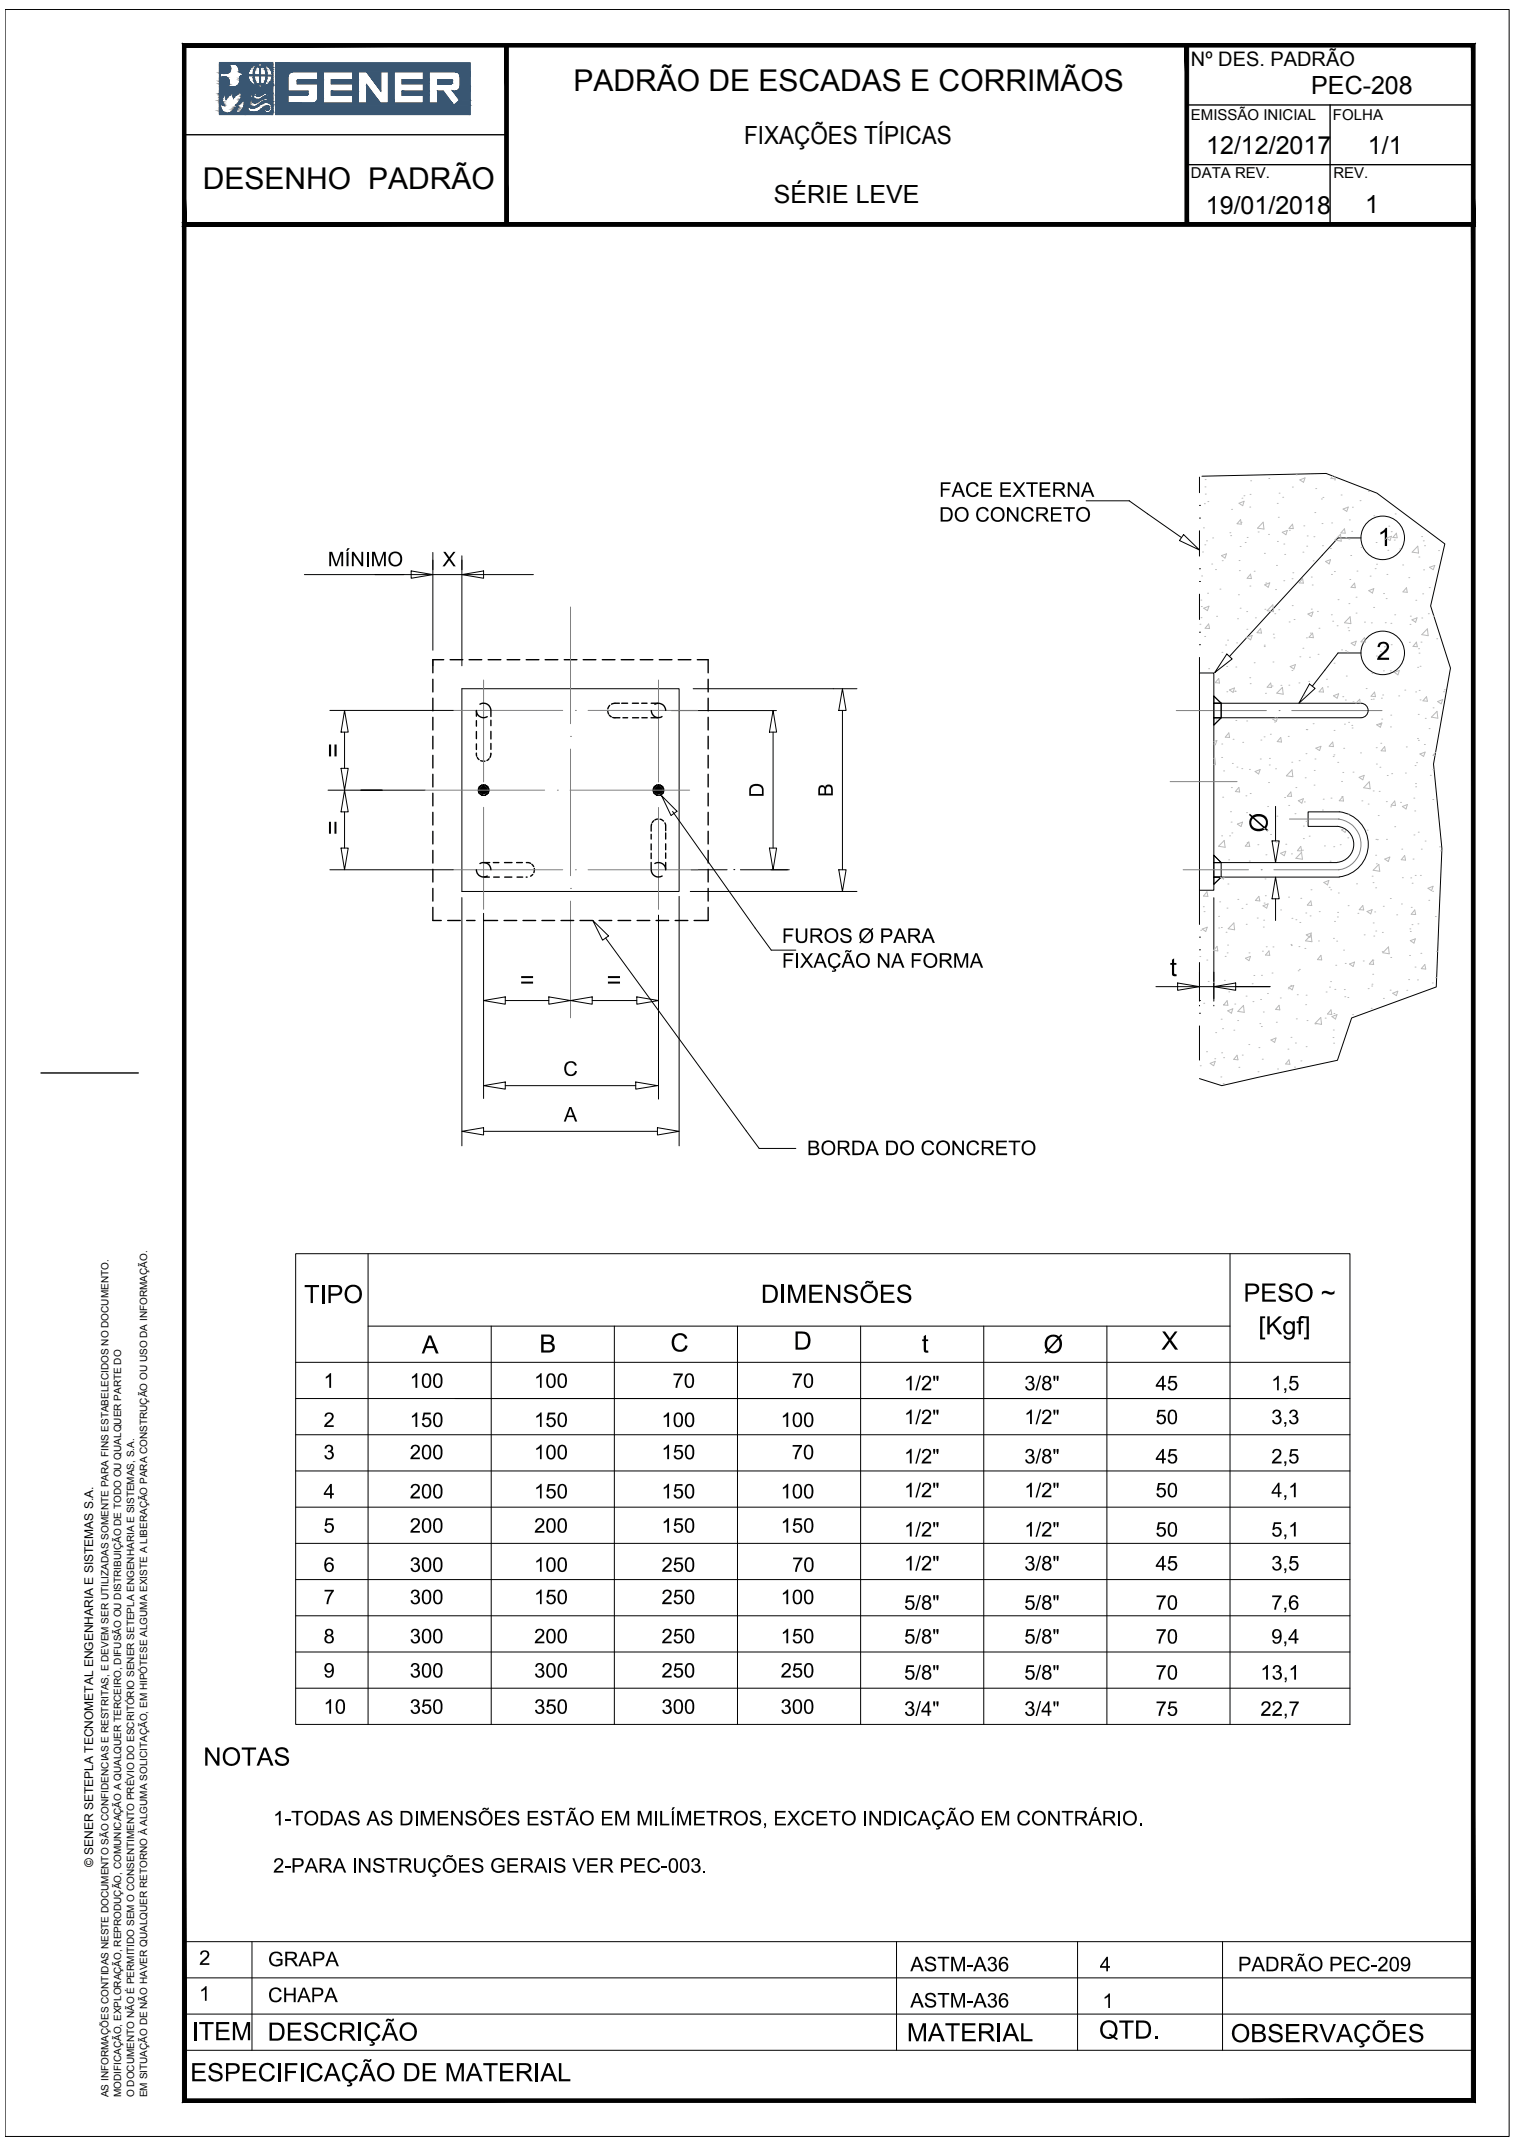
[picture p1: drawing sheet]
<svg xmlns="http://www.w3.org/2000/svg" width="210mm" height="297mm" viewBox="0 0 210 297" stroke-linecap="round" stroke-linejoin="round" font-family="sans-serif">
<defs><g id="words">
<g font-size="4.2">
<text x="79.4" y="12.6">PADRÃO DE ESCADAS E CORRIMÃOS</text>
<text x="28.1" y="26.2">DESENHO PADRÃO</text>
</g>
<g font-size="3.9" fill="#bababa">
<text x="190.9" y="75.6">1</text>
<text x="190.7" y="91.4">2</text>
<text x="175.6" y="115.3" transform="rotate(-90 175.6 115.3)">Ø</text>
</g>
<g font-size="3.9">
<text x="44.9" y="103" transform="rotate(90 44.9 103)">=</text>
<text x="44.9" y="113.7" transform="rotate(90 44.9 113.7)">=</text>
<text x="72" y="137">=</text>
<text x="84" y="137">=</text>
<text x="162.1" y="135.2">t</text>
<text x="42.1" y="180.5">TIPO</text>
<text x="105.4" y="180.5">DIMENSÕES</text>
<text x="172.3" y="180.3">PESO ~</text>
<text x="174.4" y="184.9">[Kgf]</text>
<text x="58.4" y="187.5">A</text>
<text x="74.7" y="187.4">B</text>
<text x="92.9" y="187.2">C</text>
<text x="109.9" y="187">D</text>
<text x="127.7" y="187.4">t</text>
<text x="144.6" y="187.5">Ø</text>
<text x="160.9" y="187">X</text>
<text x="28.2" y="244.6">NOTAS</text>
<text x="26.6" y="282.7">ITEM</text>
<text x="37.1" y="282.7">DESCRIÇÃO</text>
<text x="125.6" y="282.8">MATERIAL</text>
<text x="152.3" y="282.4">QTD.</text>
<text x="170.5" y="282.9">OBSERVAÇÕES</text>
<text x="26.4" y="288.4">ESPECIFICAÇÃO DE MATERIAL</text>
</g>
<g font-size="3.5">
<text x="181.7" y="13">PEC-208</text>
<text x="103.1" y="20">FIXAÇÕES TÍPICAS</text>
<text x="167.1" y="21.4">12/12/2017</text>
<text x="189.5" y="21.4">1/1</text>
<text x="107.2" y="28.2">SÉRIE LEVE</text>
<text x="167.1" y="29.6">19/01/2018</text>
<text x="189.1" y="29.6">1</text>
</g>
<g font-size="3.1">
<text x="130.1" y="68.8">FACE EXTERNA</text>
<text x="130.1" y="72.3">DO CONCRETO</text>
<text x="45.4" y="78.4">MÍNIMO</text>
<text x="61.3" y="78.5">X</text>
<text x="105.8" y="110.5" transform="rotate(-90 105.8 110.5)">D</text>
<text x="115.4" y="110.4" transform="rotate(-90 115.4 110.4)">B</text>
<text x="108.3" y="130.6">FUROS Ø PARA</text>
<text x="108.3" y="134.1">FIXAÇÃO NA FORMA</text>
<text x="78" y="149.1">C</text>
<text x="78.1" y="155.4">A</text>
<text x="111.8" y="160">BORDA DO CONCRETO</text>
<text x="44.8" y="192.3">1</text>
<text x="44.8" y="197.7">2</text>
<text x="56.8" y="197.7">150</text>
<text x="56.8" y="192.3">100</text>
<text x="74" y="197.7">150</text>
<text x="74" y="192.3">100</text>
<text x="91.7" y="197.7">100</text>
<text x="93.2" y="192.3">70</text>
<text x="108.1" y="197.7">100</text>
<text x="109.7" y="192.3">70</text>
<text x="125.3" y="192.6">1/2&quot;</text>
<text x="125.3" y="197.3">1/2&quot;</text>
<text x="141.9" y="192.6">3/8&quot;</text>
<text x="141.9" y="197.3">1/2&quot;</text>
<text x="160.1" y="192.6">45</text>
<text x="160.1" y="197.3">50</text>
<text x="176.1" y="192.6">1,5</text>
<text x="176.1" y="197.3">3,3</text>
<text x="44.8" y="202.2">3</text>
<text x="56.8" y="202.2">200</text>
<text x="74" y="202.2">100</text>
<text x="91.7" y="202.2">150</text>
<text x="109.7" y="202.2">70</text>
<text x="125.3" y="202.8">1/2&quot;</text>
<text x="141.9" y="202.8">3/8&quot;</text>
<text x="160.1" y="202.8">45</text>
<text x="176.1" y="202.8">2,5</text>
<text x="44.8" y="207.6">4</text>
<text x="56.8" y="207.6">200</text>
<text x="74" y="207.6">150</text>
<text x="91.7" y="207.6">150</text>
<text x="108.1" y="207.6">100</text>
<text x="125.3" y="207.4">1/2&quot;</text>
<text x="141.9" y="207.4">1/2&quot;</text>
<text x="160.1" y="207.4">50</text>
<text x="176.1" y="207.4">4,1</text>
<text x="44.8" y="212.3">5</text>
<text x="56.8" y="212.3">200</text>
<text x="74" y="212.3">200</text>
<text x="91.7" y="212.3">150</text>
<text x="108.1" y="212.3">150</text>
<text x="125.3" y="212.9">1/2&quot;</text>
<text x="141.9" y="212.9">1/2&quot;</text>
<text x="160.1" y="212.9">50</text>
<text x="176.1" y="212.9">5,1</text>
<text x="44.8" y="217.8">6</text>
<text x="56.8" y="217.8">300</text>
<text x="74" y="217.8">100</text>
<text x="91.7" y="217.8">250</text>
<text x="109.7" y="217.8">70</text>
<text x="125.3" y="217.6">1/2&quot;</text>
<text x="141.9" y="217.6">3/8&quot;</text>
<text x="160.1" y="217.6">45</text>
<text x="176.1" y="217.6">3,5</text>
<text x="44.8" y="227.7">8</text>
<text x="44.8" y="222.2">7</text>
<text x="56.8" y="222.2">300</text>
<text x="56.8" y="227.7">300</text>
<text x="74" y="222.2">150</text>
<text x="74" y="227.7">200</text>
<text x="91.7" y="227.7">250</text>
<text x="91.7" y="222.2">250</text>
<text x="108.1" y="227.7">150</text>
<text x="108.1" y="222.2">100</text>
<text x="125.3" y="227.7">5/8&quot;</text>
<text x="125.3" y="223">5/8&quot;</text>
<text x="141.9" y="227.7">5/8&quot;</text>
<text x="141.9" y="223">5/8&quot;</text>
<text x="160.1" y="227.7">70</text>
<text x="160.1" y="223">70</text>
<text x="176.1" y="227.7">9,4</text>
<text x="176.1" y="223">7,6</text>
<text x="44.8" y="232.4">9</text>
<text x="56.8" y="232.4">300</text>
<text x="74" y="232.4">300</text>
<text x="91.7" y="232.4">250</text>
<text x="108.1" y="232.4">250</text>
<text x="125.3" y="232.7">5/8&quot;</text>
<text x="141.9" y="232.7">5/8&quot;</text>
<text x="160.1" y="232.7">70</text>
<text x="174.6" y="232.7">13,1</text>
<text x="44.8" y="237.4">10</text>
<text x="56.8" y="237.4">350</text>
<text x="74" y="237.4">350</text>
<text x="91.7" y="237.4">300</text>
<text x="108.1" y="237.4">300</text>
<text x="125.3" y="237.7">3/4&quot;</text>
<text x="141.9" y="237.7">3/4&quot;</text>
<text x="160.1" y="237.7">75</text>
<text x="174.6" y="237.7">22,7</text>
<text x="37.8" y="252.9">1-TODAS AS DIMENSÕES ESTÃO EM MILÍMETROS, EXCETO INDICAÇÃO EM CONTRÁRIO.</text>
<text x="37.8" y="259.4">2-PARA INSTRUÇÕES GERAIS VER PEC-003.</text>
<text x="27.6" y="272.2">2</text>
<text x="37.1" y="272.4">GRAPA</text>
<text x="126.1" y="273.1">ASTM-A36</text>
<text x="152.4" y="273.1">4</text>
<text x="171.5" y="273.1">PADRÃO PEC-209</text>
<text x="27.6" y="277.2">1</text>
<text x="37.1" y="277.4">CHAPA</text>
<text x="126.1" y="278.1">ASTM-A36</text>
<text x="152.7" y="278.2">1</text>
</g>
<text font-size="2.8" x="165" y="9.2">Nº DES. PADRÃO</text>
<g font-size="2.1">
<text x="165" y="16.7">EMISSÃO INICIAL</text>
<text x="184.7" y="16.6">FOLHA</text>
<text x="165" y="24.7">DATA REV.</text>
<text x="184.7" y="24.6">REV.</text>
</g>
<text font-size="1.7" x="12.9" y="258.7" transform="rotate(-90 12.9 258.7)">© SENER SETEPLA TECNOMETAL ENGENHARIA E SISTEMAS S.A.</text>
<g font-size="1.4">
<text x="15" y="290.6" transform="rotate(-90 15 290.6)">AS INFORMAÇÕES CONTIDAS NESTE DOCUMENTO SÃO CONFIDENCIAS E RESTRITAS, E DEVEM SER UTILIZADAS SOMENTE PARA FINS ESTABELECIDOS NO DOCUMENTO.</text>
<text x="16.8" y="290.6" transform="rotate(-90 16.8 290.6)">MODIFICAÇÃO, EXPLORAÇÃO, REPRODUÇÃO, COMUNICAÇÃO A QUALQUER TERCEIRO, DIFUSÃO OU DISTRIBUIÇÃO DE TODO OU QUALQUER PARTE DO</text>
<text x="18.6" y="290.6" transform="rotate(-90 18.6 290.6)">O DOCUMENTO NÃO É PERMITIDO SEM O CONSENTIMENTO PRÉVIO DO ESCRITÓRIO SENER SETEPLA ENGENHARIA E SISTEMAS, S.A.</text>
<text x="20.4" y="290.6" transform="rotate(-90 20.4 290.6)">EM SITUAÇÃO DE NÃO HAVER QUALQUER RETORNO À ALGUMA SOLICITAÇÃO, EM HIPÓTESE ALGUMA EXISTE A LIBERAÇÃO PARA CONSTRUÇÃO OU USO DA INFORMAÇÃO.</text>
</g>
</g></defs>
<!-- layer: 0 -->
<g fill="none" stroke="#000" stroke-width=".14">
<path d="M42.2 79.6h31.7M52 79.6h4M57 79.1l3 .5-3 .5zM60 76.5v13.6M64 79.6l3-.5v1zM64 77.6v14.6M150.5 69.4h6M156.4 69.4l7.3 5.1M164 74.1l2.2 2.1-2.8-1.3zM166.5 66l17.2-.4 7.1 2.7 9.4 7.1-2 8.5 2.8 8.7-2.4 13.3 1.2 11.7-.8 19.1-11.7 4.3-2 5.9-16 3.5-3.1-1M188.6 74.5h-3.2l-15.1 16.5M45.7 98.4h17.1"/>
<path d="M47.7 98.4l.5 3h-.9zM60 91.4v.8M93 98.4h14.6M96 95.4h22.7M107.1 98.4l.5 3h-1zM116.7 95.4l.5 3h-1zM116.7 98.4v22.1M168.2 96.4l1 1h-1zM168.2 97.4h1v2h-1zM168.2 99.4h1l-1 1.1zM168.2 96.4l1 1M168.2 97.4h1"/>
<path d="M169.2 97.4v2h-1M169.2 99.4l-1 1.1M170 90.6l.7 .7-2.4 1.9zM181.4 94.8l.8 .6-2.2 2zM188.6 90.5h-3.2l-3.6 4.6M45.5 109.5h13.4M47.3 117.5h.9l-.5 3zM47.3 106.4h.9l-.5 3.1zM47.7 109.5l.5 3h-.9zM47.7 101.4v5M47.7 112.5v5M66.3 109.5h.7l-.7 .2z"/>
<path d="M66.3 109.2l.7 .3h-.7zM66.3 109.7l.7-.2-.6 .4zM66.4 109l.2-.1 .4 .6zM66.4 109l.6 .5-.7-.3zM66.4 109.9l.6-.4-.4 .6zM66.6 108.9l.2-.1 .2 .7zM66.8 108.8l.2-.1v.8zM67 109.5l.7-.3 .1 .3zM67 109.5l.6-.5 .1 .2zM67 108.7l.2 .1-.2 .7zM67 109.5l-.2 .7-.2-.1zM67 109.5v.7h-.2z"/>
<path d="M67 109.5l.2 .7h-.2zM67 109.5l.4 .6-.2 .1zM67 109.5l.6 .4-.2 .2zM67 109.5l.7 .2-.1 .2zM67 109.5h.8l-.1 .2zM67.2 108.8l.2 .1-.4 .6zM67.4 108.9l.2 .1-.6 .5zM90.5 109.5h.7l-.7 .2zM90.5 109.2l.7 .3h-.7zM90.5 109.7l.7-.2-.6 .4zM90.6 109l.2-.1 .4 .6zM90.6 109l.6 .5-.7-.3z"/>
<path d="M90.6 109.9l.6-.4-.4 .6zM90.8 108.9l.2-.1 .2 .7zM91 108.8l.2-.1v.8zM91.2 109.5l.8-.3v.3zM91.2 109.5l.6-.5 .2 .2zM91.2 108.7l.3 .1-.3 .7zM91.2 109.5l-.2 .7-.2-.1zM91.2 109.5v.7h-.2zM91.2 109.5l.3 .7h-.3zM91.2 109.5l.5 .6-.2 .1zM91.2 109.5l.6 .4-.1 .2zM91.2 109.5l.8 .2-.2 .2z"/>
<path d="M91.2 109.5h.8v.2zM91.5 108.8l.2 .1-.5 .6zM91.7 110.2l2.1 2.2-.8 .6zM91.7 108.9l.1 .1-.6 .5zM93.2 112.4l13.7 19.2h3.4M106.6 117.5h1l-.5 3zM107.1 101.4v16.1M168.2 118.5l1 1h-1zM168.2 119.5h1v2h-1zM168.2 118.5l1 1h-1M176.2 116.5h1l-.5 3zM45.7 120.5h17.1"/>
<path d="M64 124.4v34.4M67 138.6l3-.5v1zM67 126.5v25.7M70 138.6h6M76 138.1l3 .5-3 .5zM79 138.6l3-.5v1zM82 138.6h6.2M82.1 127.5l2.2 2.2-.8 .6zM83.9 130l21.3 29.1h5.1M88.2 138.1l3 .5-3 .5zM91.2 126.8v25.5M94.1 124.2v34.6"/>
<path d="M95.6 123.5h23.1M95.8 120.5h4.9M101.7 120.5h.1M102.6 120.5h6.8M116.2 120.5h1l-.5 3zM160.2 136.7h15.8h-4.8M163.2 136.2l3 .5-3 .5zM166.2 134.7v4M166.2 139.3v.1M168.2 121.5h1l-1 1zM168.2 136.7l3-.5v1zM168.2 124.4v14.3"/>
<path d="M168.2 139.3v.1M168.2 121.5h1l-1 1M176.7 121.5l.5 3h-1zM176.7 124.5v3M64 156.7l3-.5v1zM67 150.4l3-.5v1zM67 156.7h24.1M70 150.4h18.1M88.1 149.9l3 .5-3 .5zM91.1 156.2l3 .5-3 .5zM41 173.7h146v65.2h-146zM51 173.7v65.2"/>
<path d="M170.4 173.7v65.2M41 198.8h146M41 193.8h146M41 188.7h146M51 183.7h119.4M68.1 183.7v55.2M85.1 183.7v55.2M102.2 183.7v55.2M119.2 183.7v55.2M136.3 183.7v55.2M153.4 183.7v55.2M41 218.8h146"/>
<path d="M41 213.8h146M41 208.8h146M41 203.8h146M41 233.9h146M41 228.9h146M41 223.9h146M25.5 279h178.6M25.5 274h178.6M25.5 269h178.6M34.9 269v15.1M124.2 269v15.1M149.3 269v15.1"/>
<path d="M169.4 269v15.1M25.5 284.1h178.6"/>
<circle cx="191.6" cy="74.5" r="3"/>
<circle cx="191.6" cy="90.5" r="3"/>
</g>
<!-- layer: LIN02T -->
<g fill="none" stroke="#000" stroke-width=".19">
<path d="M60 94.1v1.8M60 96.7v1.8M60 99.4v1.7M61.5 91.4h-1.5v1.8M62.4 91.4h1.7M65 91.4h1.7M66 99.2v-.8a1.01 1.01 0 0 0 1.5 .9M66 99.8v.8M66.5 97.6a1.02 1.02 0 0 1 1.5 .8v.9M67.6 91.4h1.8M68 99.8v.7M70.3 91.4h1.7"/>
<path d="M72.9 91.4h1.8M75.5 91.4h1.8M78.2 91.4h1.7M80.8 91.4h1.8M83.4 91.4h1.8M84.2 98.6l.1 .3M84.4 99.1l.3 .2M84.5 97.7l-.3 .5M84.9 99.4h1M85.8 97.4h-.6l-.5 .2M86.1 91.4h1.7M86.1 97.4h.9"/>
<path d="M86.3 99.4h.7M87.6 97.4h.9M87.6 99.4h.9M88.7 91.4h1.8M88.9 97.4h.7M88.9 99.4h.8M90.2 99.4h1M90.2 97.4h1M90.2 98.4a.97 .97 0 0 0 1.5 .9M90.7 97.6a1.01 1.01 0 0 1 1.5 .8M91.3 91.4h1.8M94 91.4h1.7"/>
<path d="M96.6 91.4h1.5v1.8M98.1 94.1v1.8M98.1 96.7v1.8M98.1 99.4v1.7M60 102v1.8M60 104.6v1.8M60 107.3v1.7M60 109.9v1.8M60 112.5v1.8M60 115.2v1.7M60 117.8v1.8M66 104.3v.5"/>
<path d="M66 101.3v1M66 103.1v.7M66.1 104.9l.3 .3M66.5 119.6a1.02 1.02 0 0 1 1.5 .9M66.6 105.4l.6 .1M67 119.5h.8M67.8 105.1l-.3 .3M68 104.4l-.1 .5M68 101.3v1.1M68 103v.8M68.4 119.5h.7M69.9 119.5h1"/>
<path d="M71.6 119.5h.8M72.9 119.5l.6 .1M73.7 119.7l.2 .4M90.2 119.5v1a.99 .99 0 0 0 1.5 .9M90.2 115.6v.6M90.2 116.9v.9M90.2 118.2v.8M90.3 114.2l-.1 .9M90.6 113.7l-.2 .3M91.1 113.5l-.4 .1M91.4 113.5l.5 .2M92.1 114l.1 .3v.8"/>
<path d="M92.2 119.5v1a1 1 0 0 0-1.5-.9M92.2 115.4v.8M92.2 116.9v.8M92.2 118.2v.7M98.1 102v1.8M98.1 104.6v1.8M98.1 107.3v1.7M98.1 109.9v1.8M98.1 112.5v1.8M98.1 115.2v1.7M98.1 117.8v1.8M60 120.4v1.8"/>
<path d="M60 123.1v1.7M60 125.7v1.8h1.1M62 127.5h1.8M64.7 127.5h1.1M66 120.5a1.01 1.01 0 0 0 1.5 .9M67 127.5h1.9M67 121.5h.8M68.4 121.5h.8M69.8 127.5h1.8M69.9 121.5h1M71.6 121.5h.8M72.5 127.5h1.7"/>
<path d="M72.9 121.5h.1M73.8 121.2l-.3 .2M74 120.3v.6M75.1 127.5h1.7M77.7 127.5h1.8M80.4 127.5h1.7M83 127.5h1.8M85.6 127.5h1.8M88.3 127.5h1.7M90.9 127.5h1.8M93.5 127.5h1.8M98.1 120.4v1.8"/>
<path d="M98.1 123.1v1.7M98.1 125.7v1.8h-1.9"/>
</g>
<!-- layer: LIN04C -->
<path d="M64 95.4h30.1v28.1h-30.1zM166.2 93.2h2v30.1h-2zM169.2 97.4h19.4a1.01 1.01 0 0 1 1 1 1.01 1.01 0 0 1-1 1h-19.4M169.2 119.5h16M185.3 114.5h-4.1v-2h4.4a4.5 4.5 0 0 1 4 4.5 4.5 4.5 0 0 1-4 4.5M185.3 114.5a2.51 2.51 0 0 1 2.3 2.5 2.51 2.51 0 0 1-2.3 2.5M169.2 121.5h16.4" fill="none" stroke="#000" stroke-width=".14"/>
<!-- layer: LIN015CENTER -->
<g fill="none" stroke="#808080" stroke-width=".14">
<path d="M62.8 98.4h15.2M67 94.2v14.1M79 84.1v16.2M79.7 98.4h.1M81.5 98.4h15.2M91.2 94.2v14.2M163 98.4h12.5M177.2 98.4h.1M179 98.4h12.5M58.9 109.5h16.6M67 110.1h.1M67 111.8v14.2"/>
<path d="M77.2 109.5h.1M79 109.5h16.6M79 102h.1M79 103.8v17.5M91.2 110.1h.1M91.2 111.9v14.1M162.1 108.3h9.3M178.7 113.5h6.9M185.4 113.5a3.5 3.5 0 0 1 3.2 3.5 3.5 3.5 0 0 1-3.2 3.5M62.8 120.5h15.2M79 123.1h.1M79 124.8v16.2"/>
<path d="M79.7 120.5h.1M81.5 120.5h15.2M163.9 120.5h9.1M174.7 120.5h.1M176.5 120.5h9.1"/>
</g>
<!-- layer: LIN015DIV -->
<g fill="none" stroke="#000" stroke-width=".14">
<path d="M166.2 78.8h.1M166.2 71.8h.1M166.2 70h.1M166.2 66.1v2.2M166.2 73.5v3.5M166.2 89.3h.1M166.2 87.6h.1M166.2 80.6h.1M166.2 82.3v3.5M166.2 91.1v2.1M166.2 129.8h.1M166.2 131.6h.1"/>
<path d="M166.2 138.6h.1M166.2 123.3v4.8M166.2 133.4v3.5M166.2 140.4h.1M166.2 142.1v4.8"/>
</g>
<!-- layer: JHATCH -->
<g fill="none" stroke="#bababa" stroke-width=".14">
<path d="M166.5 79.8h.1M166.6 76.5h.1M166.7 73.1h.1M166.9 69.8h.1M166.9 75.5h.1M166.9 67.5h.1M167 66.4h.1M167 68.5h.1M167.2 74.9h.1M167.4 69.5h.1M167.9 78.1h.1M168 74.5h.1"/>
<path d="M168.4 78.9h.1M169.2 77l.7-.3-.2 .6zM169.3 77.7h.1M170.4 73.8h.1M170.5 74.2h.1M170.6 70.6h.1M171.7 77.7h.1M171.7 69.7l.7-.3-.2 .7zM171.7 79.1h.1M171.8 75.7h.1M171.9 72l.1 .6h-.6zM171.9 72.4h.1"/>
<path d="M172.1 69h.1M172.3 68.7h.1M172.5 75.2h.1M172.8 74.5h.1M173.2 70.3h.1M173.2 68.5h.1M173.3 79.5l.1 .7-.6-.1zM173.3 66.6h.1M173.8 79.1h.1M174.3 73.7h.1M175 72.3l.1 1-.9-.1zM175.2 76.7h.1"/>
<path d="M175.8 74h.1M175.8 66.3h.1M176.9 78.3h.1M177 69.7h.1M177 75h.1M177.1 71.7h.1M177.2 68.3h.1M177.7 73.7l.7-.2-.2 .6zM177.7 68.9h.1M177.9 75.4h.1M178 76.8h.1M178.6 73.5h.1"/>
<path d="M179.1 67.5h.1M179.1 72.6l.1 .6h-.6zM179.1 79.4h.1M179.6 65.8h.1M180.1 66.5l.7-.3-.2 .6zM180.5 76.5h.1M180.6 72.9h.1M181 75.7h.1M181.1 74.3h.1M181.7 79.9h.1M181.9 77.7h.1M182 74.4h.1"/>
<path d="M182.2 71h.1M182.3 67.7h.1M183.1 69.1h.1M183.2 72.5h.1M183.2 75.6h.1M183.3 68.9h.1M183.6 77.8l.7-.3-.1 .6zM184.3 76h.1M184.5 79.6h.1M184.5 72.5h.1M184.7 66l-.3 .3h.6l-.1-.3M184.9 79.2h.1"/>
<path d="M184.9 66.5h.1M185.7 74l.1 1-.9-.2zM185.8 68.6h.1M186.1 70.5l.7-.2-.2 .5zM186.3 73.3l.1 .6-.6-.1zM186.5 74.5h.1M186.9 74.7h.1M187 72h.1M187.1 77h.1M187.3 73.6h.1M187.4 70.3h.1M188 79.1h.1"/>
<path d="M188.4 69.4h.1M188.6 75.8h.1M189.6 68.1h.1M189.8 79.8h.1M190.3 71.5h.1M190.5 78.8h.1M190.7 78.2h.1M192.2 79.6h.1M193.3 71.2h.1M193.9 76.1h.1M194.3 78.3h.1M196.4 75.7l.1 .9-.8-.1z"/>
<path d="M196.6 77.2h.1M197 74.3h.1M197.2 74.9h.1M197.2 79h.1M197.4 75.6h.1M198.1 78.6l.7-.3-.2 .6zM199.3 76.3h.1M166.3 86.5h.1M166.4 83.1h.1M166.4 85.6h.1M166.4 84h.1M166.8 84.3l.7-.3-.2 .6z"/>
<path d="M166.9 88.2h.1M167.3 82.2h.1M167.5 92.6h.1M167.5 86.4l.1 .7-.6-.1zM168.5 99.7h.1M168.6 85.4h.1M168.9 94l.1 .6h-.6zM169 81.6h.1M169.3 90.4h.1M169.8 89.4h.1M170 92.3h.1M170 95.8h.1"/>
<path d="M170.1 88.7h.1M170.3 95.6l.7-.3-.2 .6zM171.1 95.8h.1M171.2 92.4h.1M171.2 99.8h.1M171.3 89.1h.1M171.5 85.7h.1M171.6 82.4h.1M171.8 84.3h.1M172.6 88.4h.1M172.7 84.7h.1M172.7 99.9h.1"/>
<path d="M172.7 87.2h.1M172.8 88.3l.7-.3-.2 .6zM173.2 93.9h.1M173.2 81.2h.1M173.2 94.7h.1M173.8 91.8h.1M173.9 85.6h.1M174.7 87.1l.1 .6h-.6zM175.2 89.6h.1M175.2 89.4h.1M175.2 81l.7-.2-.2 .6zM175.2 84.4h.1"/>
<path d="M175.3 96.1h.1M175.4 80.8h.1M176.1 94.6l.1 .7-.6-.1zM176.2 95h.1M176.3 83.8l.2 1-.9-.2zM176.4 91.7h.1M176.4 87.9h.1M176.5 88.4h.1M176.6 85h.1M176.7 81.7h.1M176.8 99.4l-.5 .2 .5 .3 .2-.5M177.2 84.5h.1"/>
<path d="M177.5 95h.1M177.7 95.2l.1 1-.9-.2zM177.9 80.5h.1M178.6 94.9h.1M178.6 86.2h.1M178.8 92.4l.7-.3-.2 .6zM179 92.9h.1M179 80.2h.1M179 83.9h.1M179.3 85.8h.1M180 94.6h.1M180.1 91h.1"/>
<path d="M180.5 80.2l.1 .6h-.6zM180.5 89.8h.1M180.7 96.3h.1M181 88.4h.1M181.2 85.1l.7-.3-.2 .6zM181.3 94.4h.1M181.4 91.1h.1M181.6 87.7h.1M181.7 84.4h.1M181.8 81h.1M181.8 87.7l.2 .6h-.6zM182.5 84.7h.1"/>
<path d="M182.6 90.7h.1M182.7 87h.1M183.2 95.3l.2 .6-.6-.1zM183.8 94.1h.1M183.9 95.2h.1M184.5 85.2h.1M184.6 86.1h.1M184.7 96.4l.8-.3-.2 .6zM184.8 91.9h.1M185.3 86.7h.1M185.4 83.1h.1M185.9 90h.1"/>
<path d="M186 96.5h.1M186.4 97h.1M186.4 90.1h.1M186.5 93.7h.1M186.7 90.3h.1M186.8 87h.1M186.9 87.4h.1M186.9 83.6h.1M187 80.3h.1M187.1 85.4l.1 1-.9-.1zM187.2 89.1l.7-.3-.2 .7zM187.5 97.2h.1"/>
<path d="M187.7 80.8l.1 .6h-.6zM187.9 97.4l.5-.5 .1 .5M187.9 82.7h.1M187.9 84.9h.1M189 86.2h.1M189 88.3l.2 .7-.6-.1zM189.3 95.4h.1M189.6 81.8l.7-.2-.2 .6zM190 96.9h.1M190 86.3h.1M190.1 93.3h.1M190.3 96.9h.1"/>
<path d="M190.3 84.2h.1M190.4 95.9l.2 .6h-.6zM191.4 96.7h.1M191.4 99.6h.1M191.6 96.3h.1M191.7 92.9h.1M191.7 82.2h.1M191.9 86.3h.1M192.1 82.9h.1M192.6 92.9h.1M192.7 99.1h.1M192.7 86.4h.1"/>
<path d="M193.2 93.2l.7-.3-.2 .6zM193.2 85.2h.1M193.8 96.4h.1M194.6 95.6h.1M194.9 81.4l.1 .7-.6-.1zM195.2 80h.1M195.3 89h.1M195.4 86.5h.1M195.4 85.4h.1M195.6 85.9l.7-.3-.2 .6zM196.1 95.9h.1M196.2 83.2h.1"/>
<path d="M196.2 89l.2 .6h-.6zM196.4 92.5h.1M196.5 99h.1M196.5 89.9h.1M196.6 90.5h.1M196.6 95.7h.1M196.8 92.3h.1M196.8 97h.1M196.9 89h.1M197 85.6h.1M197.1 82.3h.1M197.5 99.5h.1"/>
<path d="M197.6 96.5l.2 .7-.6-.1zM197.8 87.1l.1 1-.9-.2zM197.9 85h.1M198 81.4h.1M198.6 98.1h.1M198.6 85.4h.1M199.1 88.5h.1M199.1 98.6l.1 .9-.9-.1zM199.2 97.2l.7-.3-.2 .6zM200 95.8h.1M200.1 95.6h.1M168.2 105.1l.1-.1 .1 1-.2-.1"/>
<path d="M168.2 102.7l.4-.1-.2 .6-.2-.1M169.3 104.9h.1M169.3 115.8h.1M169.3 103.1h.1M169.4 110.4h.1M169.5 106.8h.1M169.6 116.4l.1 1-.9-.2zM170.2 119.1h.1M170.3 101.5l.1 .7-.6-.1zM170.4 115.8h.1M170.5 112.5h.1M170.6 113.9h.1"/>
<path d="M170.6 109.1h.1M170.7 115.4h.1M170.7 105.8h.1M170.8 102.4h.1M171.4 106.3h.1M171.6 109.1l.2 .6h-.6zM172 106.5h.1M172.2 102.8h.1M172.6 110.3h.1M172.8 116.7h.1M173 116.6l.2 .7-.7-.1zM173.1 119.3h.1"/>
<path d="M173.1 106.6h.1M173.2 109.9h.1M173.9 106.9l.7-.3-.2 .6zM174.3 117h.1M174.6 105.2h.1M174.7 102.5h.1M175.1 102.1h.1M175.4 118.4h.1M175.8 108.4h.1M175.9 106h.1M175.9 105.1h.1M176 101.7h.1"/>
<path d="M176.6 100h.1M176.7 106.5h.1M176.8 116.7h.1M177.4 118.2l.7-.3-.2 .7zM177.4 102.2l.2 .6-.6-.1zM178 110.5h.1M178.1 117h.1M178.5 102h.1M178.5 111.6h.1M178.8 109.7l.2 .6h-.6zM178.9 118.3h.1M179 105.6h.1"/>
<path d="M179 106.7l.1 .9-.9-.1zM179.4 112.7h.1M179.5 109.1h.1M179.9 110.9l.7-.2-.2 .6zM180 105.4h.1M180.2 117.3l.1 .6h-.5zM180.3 118.1l.2 .9-1-.1zM180.5 117.8h.1M180.6 114.4h.1M180.6 116.2h.1M180.7 111.1h.1M180.8 107.8h.1"/>
<path d="M180.9 104.4h.1M181 113.8h.1M181 101.1h.1M181.1 101.1h.1M181.4 115.8h.1M181.9 100.3h.1M182.1 108.8h.1M182.1 106.7h.1M182.2 105.2h.1M182.3 103.7l.7-.3-.2 .6zM183.2 112.2h.1M183.3 110.7h.1"/>
<path d="M183.5 117.2h.1M184.3 119.3h.1M184.4 110.6h.1M184.6 102.8l.1 .6h-.5zM184.7 104.8h.1M184.8 117.3h.1M184.8 104.6h.1M184.8 101.2h.1M185.3 105.6h.1M185.7 117h.1M185.9 108.3h.1M185.9 110.4h.1"/>
<path d="M186 107h.1M186 110.4l.1 .6-.5-.1zM186.1 114.9l-.2 .1 .5 .3v-.2M186.2 103.7h.1M186.3 100.3h.1M186.7 116.1h.1M186.8 112.8h.1M186.8 100.1h.1M187.3 100.5h.1M187.3 100.9h.1M187.5 107h.1M188.3 107.7l.7-.3-.2 .6z"/>
<path d="M188.5 104.3h.1M188.7 111h.1M189.4 115h.1M189.6 111.4h.1M189.7 108.3l.1 1-.9-.2zM190.3 109.6h.1M190.6 118.5h.1M190.6 116.3h.1M190.7 103.6h.1M190.7 119.7h.1M190.7 105.9h.1M190.7 100.4l.8-.2-.3 .6z"/>
<path d="M190.8 116.3h.1M191 113h.1M191 119.8l.2 .9-.9-.1zM191.1 109.6h.1M191.1 100.4h.1M191.2 106.3h.1M191.3 103h.1M191.8 103.4l.1 .7-.5-.1zM191.9 119l.7-.3-.3 .7zM192.1 111.1h.1M192.1 116.3h.1M192.2 107.4h.1"/>
<path d="M192.6 100.7h.1M192.7 111.8h.1M192.8 107.2h.1M193.2 114.5h.1M193.2 111l.1 .6-.5-.1zM194 111.2h.1M194.2 117.6h.1M194.3 111.7l.7-.2-.2 .6zM194.6 118.5l.1 .7-.6-.1zM194.7 107.1h.1M194.8 103.5h.1M195.8 119h.1"/>
<path d="M195.9 110.6h.1M195.9 115.7h.1M196 112.4h.1M196.1 106.1h.1M196.1 108.6h.1M196.1 109h.1M196.3 105.7h.1M196.4 102.3h.1M196.5 115.3h.1M196.5 102.6h.1M196.7 104.5l.7-.3-.2 .6zM196.9 117.6h.1"/>
<path d="M197.3 103.1h.1M197.4 116.5h.1M198 100.9h.1M198.2 107.4h.1M198.5 106.6h.1M198.5 110.8h.1M198.9 104.2l-.3 .4 .2 .1M199.4 117.3h.1M199.6 117.9h.1M166.2 132.5h.1M166.4 128.9h.1M166.6 128.7l.7-.2-.2 .6z"/>
<path d="M166.7 125.6h.1M166.8 139h.1M166.8 126.3h.1M167.2 133h.1M167.2 123.5l.2 .7-.7-.1zM167.4 136h.1M168.1 136.1h.1M168.6 131.1l.1 .6h-.6zM168.8 127h.1M168.9 128.6h.1M169 124.9h.1M169.1 121.5l.4 .3 .1-.3"/>
<path d="M169.2 128.5h.1M169.5 139.2h.1M169.6 135.8h.1M169.7 132.5h.1M169.9 129.2h.1M170 125.8h.1M170 132h.1M170 138.6l.1 .7-.6-.1zM170.1 130.9h.1M170.1 122.5h.1M170.3 137.4h.1M170.9 127.9l.2 .9-.9-.1z"/>
<path d="M171.1 139.1h.1M171.5 124.6h.1M172.1 125.9h.1M172.3 139.3l.1 1-.9-.2zM172.6 132.8l.7-.3-.3 .6zM172.6 138h.1M172.7 128.1h.1M172.7 125.3h.1M173 132h.1M173.5 136.3h.1M173.6 138.8h.1M173.7 135.1h.1"/>
<path d="M174.2 127.2h.1M174.4 124.2l.1 .6h-.6zM174.7 138.5h.1M174.8 135.1h.1M174.9 131.8h.1M175 125.5l.7-.3-.2 .6zM175 128.4h.1M175.1 127.5h.1M175.1 125.1h.1M175.3 121.8h.1M175.3 124.1h.1M175.4 131.2h.1"/>
<path d="M175.6 137.6h.1M175.8 131.7l.1 .7-.6-.1zM176.2 134.8h.1M176.4 131.2h.1M177.2 139.3l.1 .6-.6-.1zM177.4 138.3h.1M177.4 126.1h.1M178.5 137h.1M178.5 124.3h.1M178.5 136.8l.7-.3-.2 .6zM178.8 136.5h.1M178.9 130.9h.1"/>
<path d="M178.9 131h.1M179 127.2h.1M179.5 127.4h.1M179.7 137.8h.1M179.9 134.5h.1M180 131.1h.1M180 134.3h.1M180.1 127.8h.1M180.2 124.5h.1M180.8 131.4h.1M180.9 139.2h.1M180.9 126.5h.1"/>
<path d="M181 137.9h.1M181 129.5l.7-.2-.2 .6zM181.5 126.9h.1M181.6 124.8l.1 .7-.6-.1zM181.6 123.3h.1M181.7 129.5l.1 1-.9-.2zM182.7 130.4h.1M182.8 126.3h.1M183 132.4l.1 .6-.6-.1zM183.4 122.3l.7-.3-.2 .6zM183.7 137.4h.1M184.2 122.9h.1"/>
<path d="M184.2 136.8h.1M184.3 136h.1M184.4 123.3h.1M184.4 139.9l.1 .6h-.6zM184.7 130h.1M184.9 127.7h.1M184.9 137.1h.1M185.1 133.7h.1M185.2 130.4h.1M185.3 127h.1M185.3 126.4h.1M185.4 123.7h.1"/>
<path d="M186.1 131.6h.1M186.3 137.1h.1M186.3 138.1h.1M186.4 133.5h.1M186.7 138.2h.1M186.8 125.5h.1M187 133.6l.7-.3-.2 .6zM187.9 122.4h.1M188.1 126.5h.1M188.8 125.5l.1 .6-.6-.1zM188.9 133.1h.1M189 129.5h.1"/>
<path d="M189.4 126.3l.7-.3-.2 .6zM189.6 137h.1M190 139.7h.1M190 136.6h.1M190.1 136.4h.1M190.1 121.4h.1M190.2 135h.1M190.2 133h.1M190.2 133l.1 .6h-.6zM190.2 122.3h.1M190.3 127.9h.1M190.3 129.7h.1"/>
<path d="M190.5 126.3h.1M190.6 123h.1M190.6 129h.1M191.5 131.8h.1M191.5 129.2h.1M191.7 125.6h.1M191.7 138.3h.1M192.4 131.2l.1 .9-.9-.1zM192.6 137.2h.1M192.6 124.5h.1M192.7 132.7h.1M193 137.6l.7-.3-.2 .6z"/>
<path d="M193.5 126.7h.1M194.2 125.2h.1M194.3 121.6h.1M194.9 137.2h.1M195.2 135.7h.1M195.3 132.4h.1M195.3 128.7h.1M195.4 129.1h.1M195.4 130.3l.7-.2-.2 .6zM195.5 121.6h.1M195.5 125.7h.1M195.6 128.1h.1"/>
<path d="M195.7 122.4h.1M196 126.1l.1 .6h-.6zM196.1 134h.1M196.1 121.3h.1M196.4 135.8h.1M196.5 128h.1M196.8 121.3h.1M196.9 132.1h.1M197.4 133.6l.1 .7-.6-.1zM197.9 123.1l.7-.3-.3 .6zM198 124.7h.1M198.4 136.2h.1"/>
<path d="M198.5 123.5h.1M198.9 127h.1M198.9 135.4h.1M199 131.8h.1M166.3 147.7h.1M167.2 145.7h.1M167.7 147.3l.7-.3-.2 .7zM168.3 146.7h.1M168.4 143.1h.1M169.1 149.2h.1M169.2 141.2h.1M169.3 145.9h.1"/>
<path d="M169.4 142.5h.1M169.5 150.1h.1M169.5 146.5h.1M170.1 140l.7-.2-.2 .6zM170.9 142.7h.1M171.4 146.2l.1 .6h-.6zM171.5 141.4h.1M171.6 147.9h.1M172.1 146.2h.1M173 144.7h.1M174.3 148.5h.1M174.4 145.1h.1"/>
<path d="M174.5 141.8h.1M174.8 142.2h.1M174.9 146.7h.1M175 140.2h.1M176.1 144.1l.7-.3-.2 .6zM176.8 141.6h.1M177 148.1h.1M178.4 145.4h.1M178.6 146.8l.1 .6h-.6zM178.9 143.7h.1M179.4 147.8h.1M179.5 144.5h.1"/>
<path d="M179.6 141.2h.1M180.2 147h.1M181 145h.1M181.1 141.4h.1M182.2 141.9h.1M183 141l.1 .9-.9-.1zM183.6 141.1h.1M184.5 140.8l.7-.2-.2 .6zM184.7 143.7h.1M184.7 142.7h.1M184.8 144.5h.1M184.8 140.4h.1"/>
<path d="M187.4 140.6h.1"/>
</g>
<!-- layer: C-FLH -->
<path d="M25.5 18.7h44.7M164.4 14.5h39.7M184.3 14.5v16.6M164.4 22.8h39.7M5.7 148.7h13.5" fill="none" stroke="#000" stroke-width=".19"/>
<g fill="#000" stroke="#000" stroke-width=".14">
<path d="M25.3 6l.5 .5 178.6-.5zM25.8 6.5l178.6-.5-.5 .5zM203.9 6.5l.5 24.8v-25.3zM203.9 6.5l.5 24.8-.5-.5zM25.3 31.3h179.1l-.5-.5zM25.8 30.8h178.1l-178.6 .5zM25.3 6v25.3l.5-.5zM25.3 6l.5 .5v24.3z"/>
<path d="M69.9 6.3v24.8h.5zM69.9 6.3h.5v24.8z"/>
<path d="M164.2 6.3v24.8h.5zM164.2 6.3h.5v24.8z"/>
<path d="M25.8 31.3h178.1l.5-.5zM25.3 30.8h179.1l-178.6 .5zM25.3 30.8l.5 260v-259.5zM25.3 30.8l.5 260-.5 .5zM25.3 291.3l178.6-.5h-178.1zM25.3 291.3l178.6-.5 .5 .5zM203.9 31.3v259.5l.5 .5zM203.9 31.3l.5-.5v260.5z"/>
</g>
<!-- layer: LOGO_SENER -->
<g fill="#395672" stroke="#395672" stroke-width=".14">
<path d="M50.8 11.7l.1 .2h-.1z"/>
<path d="M36.8 13.3h.1z"/>
<path d="M34.4 13.6h.1z"/>
<path d="M34.4 13.6h.2z"/>
<path d="M36.8 14h.3z"/>
<path d="M35.2 14.2h.3z"/>
<path d="M35.2 14.3h.2z"/>
<path d="M36.6 14.9h.7z"/>
<path d="M34.9 15h.3z"/>
<path d="M37 15.2h.1z"/>
<path d="M35.5 15.5h1.3z"/>
<path d="M37.2 15.7h.6z"/>
<path d="M32.3 13.4l.1 .1z"/>
<path d="M32.3 13.4h.2l-.1 .1z"/>
<path d="M31.3 13.5l.1 .3z"/>
<path d="M31.3 13.5h.2l-.1 .3z"/>
<path d="M32.8 14.5h.3z"/>
<path d="M31.7 15.7h2.4z"/>
<path d="M30.7 10.2h.8z"/>
<path d="M33.5 10.5h.1z"/>
<path d="M33.5 10.5h.2z"/>
<path d="M31 10.6h.2z"/>
<path d="M30.8 10.7h.5z"/>
<path d="M38.2 8.7l26.9 1.2v-1.2zM38.2 8.7l26.9 1.2h-26.9z"/>
<path d="M38.2 9.9h2.3zM38.2 9.9h2.4z"/>
<path d="M63.1 9.9l2 .1zM63.1 9.9l2 .1z"/>
<path d="M38.2 9.9h2.3zM38.2 9.9l2.2 .1z"/>
<path d="M63.2 10h1.9zM63.2 10h1.9z"/>
<path d="M38.2 10h2.2zM38.2 10h2z"/>
<path d="M63.3 10l1.8 .1zM63.3 10l1.8 .1z"/>
<path d="M38.2 10l2 .1v-.1zM38.2 10l2 .1h-2z"/>
<path d="M63.4 10.1h1.7zM63.4 10.1h1.7h-1.6z"/>
<path d="M38.2 10.1l1.9 .1 .1-.1zM38.2 10.1l1.9 .1h-1.9z"/>
<path d="M63.5 10.1l1.6 .1v-.1zM63.5 10.1l1.6 .1h-1.5z"/>
<path d="M38.2 10.2l1.8 .1 .1-.1zM38.2 10.2l1.8 .1h-1.8z"/>
<path d="M63.6 10.2l1.5 .2v-.2zM63.6 10.2l1.5 .2h-1.4z"/>
<path d="M38.2 10.3l1.7 .1 .1-.1zM38.2 10.3l1.7 .1h-1.7z"/>
<path d="M63.7 10.4l1.4 .1v-.1zM63.7 10.4l1.4 .1h-1.4z"/>
<path d="M38.2 10.4l1.7 .1v-.1zM38.2 10.4l1.7 .1h-1.7z"/>
<path d="M63.7 10.5l1.4 .1v-.1zM63.7 10.5l1.4 .1h-1.4z"/>
<path d="M38.2 10.5l1.7 .1v-.1zM38.2 10.5l1.7 .1h-1.7z"/>
<path d="M58.7 9.9l.8 1.1v-1.1zM58.7 9.9l.8 1.1h-.8z"/>
<path d="M48.9 9.9l.8 1.1v-1.1zM48.9 9.9l.8 1.1h-.8z"/>
<path d="M44 9.9l.8 1.1v-1.1zM44 9.9l.8 1.1h-.8z"/>
<path d="M41.4 11h3.4zM41.4 11h3.4z"/>
<path d="M60.6 11h1.9zM60.6 11h1.9z"/>
<path d="M41.4 11h3.4zM41.3 11h3.5z"/>
<path d="M60.6 11h2zM60.6 11h2z"/>
<path d="M41.3 11h3.5zM41.3 11h3.5z"/>
<path d="M60.6 11h2zM60.6 11h2z"/>
<path d="M41.3 11l3.5 .1zM41.3 11.1h3.5z"/>
<path d="M60.6 11l2 .1zM60.6 11l2 .1z"/>
<path d="M41.3 11.1h3.5zM41.2 11.1h3.6z"/>
<path d="M60.6 11.1h2zM60.6 11.1h2z"/>
<path d="M41.2 11.1h3.6zM41.2 11.1h3.6z"/>
<path d="M60.6 11.1l2.1 .1zM60.6 11.1l2.1 .1z"/>
<path d="M41.2 11.1l3.6 .1zM41.2 11.1l3.6 .1z"/>
<path d="M60.6 11.2h2.1zM60.6 11.2h2.1z"/>
<path d="M41.2 11.2h3.6zM41.2 11.2h3.6z"/>
<path d="M60.6 11.2h2.1zM60.6 11.2h2.1z"/>
<path d="M41.2 11.2h3.6zM41.2 11.2h3.6z"/>
<path d="M60.6 11.2l2.1 .2v-.2zM60.6 11.2l2.1 .2h-2.1z"/>
<path d="M60.6 11.4h2.1zM60.6 11.4h2.1z"/>
<path d="M60.6 11.4h2.1zM60.6 11.4l2.1 .1z"/>
<path d="M60.6 11.5h2.1zM60.6 11.5h2z"/>
<path d="M60.6 11.5h2zM60.6 11.5l2 .1z"/>
<path d="M60.6 11.6h2zM60.6 11.6h2z"/>
<path d="M60.6 11.6h2zM60.6 11.6h2z"/>
<path d="M60.6 11.6h2zM60.6 11.6h1.9z"/>
<path d="M60.6 11.6h1.9zM60.6 11.6h1.9z"/>
<path d="M55.7 11l3.8 .6v-.6zM55.7 11l3.8 .6h-3.8z"/>
<path d="M45.9 11l3.8 .6v-.6zM45.9 11l3.8 .6h-3.8z"/>
<path d="M41.2 11.2l3.6 .4v-.4zM41.2 11.2l3.6 .4h-3.6z"/>
<path d="M63.7 10.6l1.4 1.3v-1.3zM63.7 10.6l1.4 1.3h-1.4z"/>
<path d="M63.7 11.9l1.4 .2v-.2zM63.7 11.9l1.4 .2h-1.4z"/>
<path d="M63.7 12.1l1.4 .1v-.1zM63.7 12.1l1.4 .1h-1.4z"/>
<path d="M63.7 12.2l1.4 .1v-.1zM63.7 12.2l1.4 .1h-1.5z"/>
<path d="M63.6 12.3l1.5 .1v-.1zM63.6 12.3l1.5 .1h-1.6z"/>
<path d="M63.5 12.4l1.6 .1v-.1zM63.4 12.5l.1-.1 1.6 .1z"/>
<path d="M63.4 12.5l1.7 .1zM63.3 12.6h1.8z"/>
<path d="M63.3 12.6h1.8zM63.2 12.6h1.9z"/>
<path d="M50.8 9.9l2 2.7zM50.8 9.9h2v2.7z"/>
<path d="M63.2 12.6h1.9zM63.1 12.6h2z"/>
<path d="M58.7 11.6l.8 1v-1zM58.7 11.6l.8 1h-.8z"/>
<path d="M48.9 11.6l.8 1v-1zM48.9 11.6l.8 1h-.8z"/>
<path d="M38.2 10.6l1.7 2v-2zM38.2 10.6l1.7 2h-1.7z"/>
<path d="M38.2 12.6l4.5 .4v-.4zM38.2 12.6l4.5 .4h-4.5z"/>
<path d="M38.2 13h4.5zM38.2 13h4.5z"/>
<path d="M38.2 13h4.5zM38.2 13l4.5 .1z"/>
<path d="M38.2 13.1h4.5zM38.2 13.1h4.4z"/>
<path d="M38.2 13.1h4.4zM38.2 13.1h4.4z"/>
<path d="M38.2 13.1h4.4zM38.2 13.1h4.4z"/>
<path d="M38.2 13.1h4.4zM38.2 13.1l4.4 .1z"/>
<path d="M38.2 13.2h4.4zM38.2 13.2h4.3z"/>
<path d="M38.2 13.2h4.3zM38.2 13.2h4.3z"/>
<path d="M55.7 12.6l3.8 .6v-.6zM55.7 12.6l3.8 .6h-3.8z"/>
<path d="M45.9 12.6l3.8 .6v-.6zM45.9 12.6l3.8 .6h-3.8z"/>
<path d="M38.2 13.2h4.2zM38.2 13.2h4.3z"/>
<path d="M44 11.6l.8 2v-2zM44 11.6l.8 2h-.8z"/>
<path d="M44 13.6l.8 .1v-.1zM44 13.6l.8 .1h-.8z"/>
<path d="M44 13.7l.8 .1v-.1zM44 13.7l.8 .1h-.8z"/>
<path d="M62.7 12.6l2.4 1.3v-1.3zM62.7 12.6l2.4 1.3h-1.4z"/>
<path d="M44 13.8l.8 .2v-.2zM44 13.8l.8 .2h-.9z"/>
<path d="M43.9 14l.9 .1v-.1zM43.9 14l.9 .1h-1z"/>
<path d="M43.8 14.1l1 .1v-.1zM43.7 14.2l.1-.1 1 .1z"/>
<path d="M43.7 14.2h1.1zM43.6 14.2h1.2z"/>
<path d="M43.6 14.2l1.2 .1zM43.5 14.3h1.3z"/>
<path d="M60.6 12.6l2 1.7-1.2-1.7zM60.6 12.6l2 1.7h-2z"/>
<path d="M58.7 13.2l.8 1.1v-1.1zM58.7 13.2l.8 1.1h-.8z"/>
<path d="M53.8 9.9l.8 4.4v-4.4zM53.8 9.9l.8 4.4h-.8z"/>
<path d="M50.8 11.9l1.9 2.4-1.8-2.4zM50.8 11.9l1.9 2.4h-1.9z"/>
<path d="M48.9 13.2l.8 1.1v-1.1zM48.9 13.2l.8 1.1h-.8z"/>
<path d="M43.5 14.3h1.3zM43.3 14.3h1.5z"/>
<path d="M38.2 13.2l1.7 1.1v-1.1zM38.2 13.2l1.7 1.1h-1.7z"/>
<path d="M63.7 13.9l1.4 .7v-.7zM62.9 14.6l.8-.7 1.4 .7z"/>
<path d="M38.2 14.3l24.7 .3-.3-.3zM38.2 14.3l24.7 .3h-24.7z"/>
<path d="M38.2 14.6l26.9 1.3v-1.3zM38.2 14.6l26.9 1.3h-26.9z"/>
<path d="M34.1 8.7l3.7 .1v-.1zM34.1 8.7l3.7 .1h-3.7z"/>
<path d="M36.2 8.8l1.6 .1zM36.2 8.8l1.6 .1z"/>
<path d="M34.1 8.8h1.8zM34.1 8.8l1.6 .1z"/>
<path d="M36.4 8.9h1.4zM36.4 8.9h1.4z"/>
<path d="M34.1 8.9h1.6zM34.1 8.9h1.6z"/>
<path d="M36.5 8.9l1.3 .1zM36.5 8.9l1.3 .1z"/>
<path d="M36.4 8.9l.1 .1zM36.4 8.9l.1 .1z"/>
<path d="M35.5 8.9l.2 .1zM35.5 8.9l.2 .1z"/>
<path d="M36.4 9h.1zM36.4 9h.1z"/>
<path d="M35.5 9h.2zM35.5 9h.2z"/>
<path d="M36.7 9h1.1zM36.7 9h1.1z"/>
<path d="M34.1 8.9l1.2 .1 .2-.1zM34.1 8.9l1.2 .1h-1.2z"/>
<path d="M36.4 9h.1zM36.4 9h.1z"/>
<path d="M35.6 9h.1zM35.6 9h.1z"/>
<path d="M36.4 9h.1zM36.4 9h.1z"/>
<path d="M35.6 9h.1zM35.6 9h.1z"/>
<path d="M36.4 9l.1 .1zM36.4 9l.1 .1z"/>
<path d="M35.6 9l.1 .1zM35.6 9l.1 .1h-.2z"/>
<path d="M36.4 9.1h.2zM36.3 9.1h.3z"/>
<path d="M36.5 9.1h.1zM36.5 9.1h.1z"/>
<path d="M36.3 9.1h.2zM36.3 9.1h.2z"/>
<path d="M35.5 9.1h.3zM35.5 9.1h.3z"/>
<path d="M36.3 9.1h.1zM36.3 9.1h.2z"/>
<path d="M35.6 9.1h.2zM35.6 9.1h.2z"/>
<path d="M35.5 9.1h.1zM35.5 9.1h.1z"/>
<path d="M36.8 9l1 .2v-.2zM36.8 9l1 .2h-.7z"/>
<path d="M34.1 9l.9 .2 .3-.2zM34.1 9l.9 .2h-.9z"/>
<path d="M36.3 9.1h.1zM36.2 9.2h.2z"/>
<path d="M35.6 9.1l.3 .1zM35.6 9.1l.3 .1z"/>
<path d="M36.5 9.1l.1 .1zM36.5 9.1l.1 .1z"/>
<path d="M35.5 9.1h.1zM35.5 9.1l.1 .1h-.2z"/>
<path d="M36.2 9.2h.2zM36.2 9.2h.2z"/>
<path d="M35.7 9.2h.2zM35.7 9.2h.2z"/>
<path d="M36.2 9.2h.2zM36.2 9.2h.2z"/>
<path d="M35.7 9.2h.2zM35.7 9.2h.2z"/>
<path d="M36.2 9.2h.2zM36.1 9.2h.3z"/>
<path d="M35.7 9.2h.3zM35.7 9.2h.3z"/>
<path d="M35.4 9.2h.2zM35.4 9.2h.1z"/>
<path d="M36.5 9.2h.2zM36.5 9.2h.2z"/>
<path d="M35.7 9.2h.7zM35.7 9.2h.6zM35.8 9.2h.5zM35.8 9.2h.5z"/>
<path d="M35.8 9.2h.5zM35.8 9.2l.5 .1zM35.8 9.3h.5zM35.8 9.3h.5z"/>
<path d="M35.8 9.3h.5zM35.8 9.3h.4zM35.9 9.3h.3zM35.9 9.3h.3z"/>
<path d="M35.9 9.3h.3zM35.9 9.3l.2 .1z"/>
<path d="M37.1 9.2l.7 .2v-.2zM37.1 9.2l.7 .2h-.5z"/>
<path d="M34.1 9.2l.7 .2 .2-.2zM34.1 9.2l.7 .2h-.7z"/>
<path d="M35.4 9.2l.1 .2v-.2zM35.4 9.2l.1 .2h-.2z"/>
<path d="M36.5 9.2l.3 .2zM36.5 9.2l.3 .2z"/>
<path d="M36.6 9.4h.2zM36.6 9.4h.2z"/>
<path d="M35.3 9.4h.2zM35.3 9.4h.2z"/>
<path d="M37.3 9.4l.5 .2v-.2zM37.3 9.4l.5 .2h-.3z"/>
<path d="M34.1 9.4l.5 .2 .2-.2zM34.1 9.4l.5 .2h-.5z"/>
<path d="M36.6 9.4l.3 .2-.1-.2zM36.6 9.4l.3 .2h-.2z"/>
<path d="M35.3 9.4l.1 .2 .1-.2zM35.3 9.4l.1 .2h-.2z"/>
<path d="M35.2 9.6h.2zM35.2 9.6l.1 .1z"/>
<path d="M36.7 9.6l.2 .1zM36.7 9.6l.2 .1z"/>
<path d="M37.5 9.6l.3 .2v-.2zM37.5 9.6l.3 .2h-.2z"/>
<path d="M34.1 9.6l.4 .2 .1-.2zM34.1 9.6l.4 .2h-.4z"/>
<path d="M36.8 9.7l.1 .1v-.1zM36.8 9.7l.1 .1h-.1z"/>
<path d="M35.2 9.7l.1 .1v-.1zM35.2 9.7l.1 .1h-.1z"/>
<path d="M35.2 9.8v.2l.1-.2zM35.2 9.8v.2h-.1z"/>
<path d="M36.8 9.8l.2 .2-.1-.2zM36.8 9.8l.2 .2h-.2z"/>
<path d="M37.6 9.8l.2 .3v-.3zM37.6 9.8l.2 .3h-.1z"/>
<path d="M34.1 9.8l.3 .3 .1-.3zM34.1 9.8l.3 .3h-.3z"/>
<path d="M36.8 10l.2 .1v-.1zM36.8 10l.2 .1z"/>
<path d="M35.1 10l.1 .1v-.1zM35.1 10l.1 .1h-.1z"/>
<path d="M37.7 10.1l.1 .3v-.3zM37.7 10.1l.1 .3z"/>
<path d="M36.9 10.1l.1 .3v-.3zM36.9 10.1l.1 .3h-.1z"/>
<path d="M36 9.4l.1 1v-1zM36 9.4l.1 1h-.1z"/>
<path d="M35.1 10.1l.1 .3v-.3zM35.1 10.1l.1 .3h-.1z"/>
<path d="M34.1 10.1l.3 .3v-.3zM34.1 10.1l.3 .3h-.3z"/>
<path d="M34.1 10.4l3.7 .1v-.1zM34.1 10.4l3.7 .1h-3.7z"/>
<path d="M36.9 10.5l.1 .3v-.3zM36.9 10.5l.1 .3h-.1z"/>
<path d="M35.1 10.5l.1 .3v-.3zM35.1 10.5l.1 .3h-.1z"/>
<path d="M37.7 10.5l.1 .3zM37.7 10.5l.1 .3h-.1z"/>
<path d="M34.1 10.5l.3 .3v-.3zM34.1 10.5l.3 .3h-.3z"/>
<path d="M35.1 10.8l.1 .1v-.1zM35.1 10.8l.1 .1h-.1z"/>
<path d="M36.9 10.8l.1 .1v-.1zM36.9 10.8l.1 .1h-.2z"/>
<path d="M36.8 10.9l.1 .1 .1-.1zM36.8 10.9l.1 .1h-.1z"/>
<path d="M35.1 10.9l.2 .1-.1-.1zM35.1 10.9l.2 .1h-.1z"/>
<path d="M37.7 10.8l.1 .2v-.2zM37.7 10.8l.1 .2h-.2z"/>
<path d="M34.1 10.8l.4 .2-.1-.2zM34.1 10.8l.4 .2h-.4z"/>
<path d="M35.2 11l.1 .2v-.2zM35.2 11l.1 .2h-.1z"/>
<path d="M36.8 11l.1 .2v-.2zM36.8 11l.1 .2h-.1z"/>
<path d="M36.8 11.2h.1zM36.8 11.2l.1 .1z"/>
<path d="M35.2 11.2l.2 .1zM35.2 11.2l.2 .1z"/>
<path d="M37.6 11l.2 .3v-.3zM37.6 11l.2 .3h-.3z"/>
<path d="M34.1 11l.5 .3-.1-.3zM34.1 11l.5 .3h-.5z"/>
<path d="M36.7 11.3l.1 .2 .1-.2zM36.7 11.3l.1 .2h-.2z"/>
<path d="M35.2 11.3l.3 .2-.1-.2zM35.2 11.3l.3 .2h-.2z"/>
<path d="M35.3 11.5h.2zM35.3 11.5h.2z"/>
<path d="M36.6 11.5h.2zM36.6 11.5h.2z"/>
<path d="M37.5 11.3l.3 .2v-.2zM37.5 11.3l.3 .2h-.5z"/>
<path d="M34.1 11.3l.7 .2-.2-.2zM34.1 11.3l.7 .2h-.7z"/>
<path d="M36 10.5l.1 1v-1zM36 10.5l.1 1h-.1z"/>
<path d="M36 11.5l.2 .1zM35.9 11.6h.3z"/>
<path d="M35.9 11.6h.4zM35.8 11.6h.5z"/>
<path d="M35.8 11.6h.5zM35.8 11.6h.5zM35.8 11.6h.5zM35.8 11.6h.5z"/>
<path d="M35.8 11.6h.6zM35.7 11.6h.7z"/>
<path d="M36.1 11.6l.3 .1zM36.1 11.6l.3 .1z"/>
<path d="M35.7 11.6h.3zM35.7 11.6l.2 .1z"/>
<path d="M36.2 11.7h.2zM36.2 11.7h.2z"/>
<path d="M35.7 11.7h.2zM35.7 11.7h.2z"/>
<path d="M36.6 11.5v.2l.2-.2zM36.6 11.5v.2h-.1z"/>
<path d="M35.3 11.5l.3 .2-.1-.2zM35.3 11.5l.3 .2h-.2z"/>
<path d="M36.2 11.7h.2zM36.2 11.7h.2z"/>
<path d="M35.7 11.7h.2zM35.7 11.7h.2z"/>
<path d="M37.3 11.5l.5 .2v-.2zM37.1 11.7l.2-.2 .5 .2z"/>
<path d="M34.1 11.5l.9 .2-.2-.2zM34.1 11.5l.9 .2h-.9z"/>
<path d="M36.5 11.7h.1zM36.5 11.7h.1z"/>
<path d="M36.2 11.7h.2zM36.2 11.7h.2z"/>
<path d="M35.7 11.7h.2zM35.6 11.7h.2z"/>
<path d="M36.5 11.7h.1zM36.5 11.7h.1z"/>
<path d="M36.3 11.7h.2zM36.3 11.7h.2z"/>
<path d="M35.6 11.7h.2zM35.6 11.7h.2z"/>
<path d="M35.4 11.7h.2zM35.4 11.7h.2z"/>
<path d="M35.6 11.7h.2zM35.6 11.7h.2z"/>
<path d="M35.5 11.7h.1zM35.5 11.7h.1z"/>
<path d="M36.3 11.7h.3zM36.3 11.7l.2 .1z"/>
<path d="M35.5 11.7h.3zM35.5 11.7l.2 .1z"/>
<path d="M36.4 11.8h.1zM36.4 11.8h.1z"/>
<path d="M35.5 11.8h.2zM35.5 11.8h.2z"/>
<path d="M36.4 11.8l.1 .1zM36.4 11.8l.1 .1z"/>
<path d="M35.6 11.8h.1zM35.6 11.9h.1z"/>
<path d="M37.1 11.7l.7 .2v-.2zM36.8 11.9l.3-.2 .7 .2z"/>
<path d="M34.1 11.7l1.2 .2-.3-.2zM34.1 11.7l1.2 .2h-1.2z"/>
<path d="M36.4 11.9h.1zM36.4 11.9h.1z"/>
<path d="M35.6 11.9h.1zM35.6 11.9h.1z"/>
<path d="M36.4 11.9h.1zM36.4 11.9h.1z"/>
<path d="M35.6 11.9h.1zM35.6 11.9h.1z"/>
<path d="M34.1 11.9h1.3zM34.1 11.9h1.3z"/>
<path d="M36.8 11.9l1 .1v-.1zM36.5 12l.3-.1 1 .1z"/>
<path d="M36.4 11.9l.1 .1zM36.4 11.9l.1 .1z"/>
<path d="M35.5 11.9h.2zM35.5 11.9l.2 .1z"/>
<path d="M34.1 11.9l1.4 .1zM34.1 11.9l1.4 .1z"/>
<path d="M36.4 12h1.4zM36.4 12h1.4z"/>
<path d="M34.1 12h1.6zM34.1 12h1.6z"/>
<path d="M36.4 12h1.4zM36.2 12h1.6z"/>
<path d="M34.1 12h1.8zM34.1 12h1.8z"/>
<path d="M34.1 12l3.7 .2v-.2zM34.1 12l3.7 .2h-3.7z"/>
<path d="M34.1 12.3l3.7 .6v-.6zM34.1 12.3l3.7 .6h-3.7z"/>
<path d="M35.5 12.9h2.3zM35.5 12.9h2.3z"/>
<path d="M34.1 12.9h1.4zM34.1 12.9h1.4z"/>
<path d="M34.1 12.9h1.4zM34.1 12.9h1.4z"/>
<path d="M35.6 12.9h2.2zM35.6 12.9h2.2z"/>
<path d="M34.1 12.9h1.4zM34.1 12.9h1.3z"/>
<path d="M35.7 12.9h2.1zM35.7 12.9h2.1z"/>
<path d="M35.7 12.9h2.1zM35.6 12.9h2.2z"/>
<path d="M34.1 12.9h1.3zM34.1 12.9l1.2 .1z"/>
<path d="M35.6 12.9l2.2 .1zM35.6 13h2.2zM35.6 13h2.2zM35.6 13h2.2z"/>
<path d="M36.7 13h1.1zM36.7 13h1.1z"/>
<path d="M35.6 13h1.1zM35.6 13h1z"/>
<path d="M36.8 13h1zM36.8 13h1z"/>
<path d="M35.6 13h1zM35.6 13h.9z"/>
<path d="M34.1 13h1.2zM34.1 13h1.1z"/>
<path d="M35.6 13h.9zM35.6 13h.9z"/>
<path d="M36.9 13h.9zM36.9 13h.9z"/>
<path d="M35.6 13h.9zM35.5 13h.9z"/>
<path d="M34.1 13h1.1zM34.1 13h1.1z"/>
<path d="M34.6 13h.6zM34.6 13h.6z"/>
<path d="M34.1 13h.5zM34.1 13h.5z"/>
<path d="M34.7 13h.5zM34.7 13h.5z"/>
<path d="M34.1 13h.5zM34.1 13h.5z"/>
<path d="M34.7 13h.5zM34.7 13l.5 .1z"/>
<path d="M34.1 13h.5zM34.1 13l.4 .1z"/>
<path d="M35.5 13h.9zM35.5 13l.9 .1zM35.5 13.1h.9zM35.5 13.1h.9z"/>
<path d="M34.8 13.1h.4zM34.8 13.1h.4z"/>
<path d="M34.1 13.1h.4zM34.1 13.1h.4z"/>
<path d="M37 13l.8 .1zM37 13l.8 .1z"/>
<path d="M34.8 13.1h.4zM34.8 13.1h.3z"/>
<path d="M35.5 13.1h.9zM35.5 13.1h.8z"/>
<path d="M34.1 13.1h.4zM34.1 13.1h.4z"/>
<path d="M34.9 13.1h.2zM34.9 13.1h.2z"/>
<path d="M35.5 13.1h.8zM35.5 13.1h.8z"/>
<path d="M34.1 13.1h.4zM34.1 13.1h.3z"/>
<path d="M35 13.1h.1zM35 13.1h.1z"/>
<path d="M35.5 13.1h.8zM35.5 13.1h.8z"/>
<path d="M37 13.1h.8zM37 13.1h.8z"/>
<path d="M34.4 13.2h.1zM34.4 13.2h.1z"/>
<path d="M35 13.1h.1zM35 13.1l.1 .1z"/>
<path d="M34.4 13.2h.2zM34.4 13.2h.2z"/>
<path d="M34.1 13.1h.3zM34.1 13.1l.3 .1z"/>
<path d="M34.1 13.2h.5zM34.1 13.2h.5z"/>
<path d="M35.5 13.1h.8zM35.5 13.1l.7 .1z"/>
<path d="M34.1 13.2h.5zM34.1 13.2h.5z"/>
<path d="M35 13.2h.1zM35 13.2h.1z"/>
<path d="M35.5 13.2h.7zM35.5 13.2h.6z"/>
<path d="M34.1 13.2h.5zM34.1 13.2h.5z"/>
<path d="M37.1 13.1l.7 .2v-.2zM37.1 13.1l.7 .2h-.6z"/>
<path d="M35.5 13.2h.6zM35.5 13.2l.6 .1z"/>
<path d="M34.1 13.2l.6 .1zM34.1 13.2l.6 .1z"/>
<path d="M35.6 13.3h.4zM35.6 13.3h.5z"/>
<path d="M35.6 13.3h.4zM35.6 13.3h.3z"/>
<path d="M36.8 13.3h.2zM36.7 13.3h.3zM36.7 13.3h.3zM36.7 13.3h.3z"/>
<path d="M34.1 13.3h.6zM34.1 13.3h.6z"/>
<path d="M35.6 13.3h.3zM35.6 13.3h.3z"/>
<path d="M36.7 13.3h.3zM36.6 13.3h.4z"/>
<path d="M34.1 13.3h.6zM34.1 13.3h.6z"/>
<path d="M35.6 13.3h.3zM35.6 13.3h.2z"/>
<path d="M37.2 13.3l.6 .1v-.1zM37.2 13.3l.6 .1h-.6z"/>
<path d="M35.7 13.3h.1zM35.7 13.3l.1 .1zM35.7 13.4h.1z"/>
<path d="M35.7 13.4h.1zM35.7 13.4h.1z"/>
<path d="M36.6 13.3l.5 .1zM36.6 13.4h.5z"/>
<path d="M34.1 13.3l.6 .1zM34.1 13.3l.6 .1z"/>
<path d="M34.1 13.4h.6zM34.1 13.4h.6z"/>
<path d="M36.6 13.4h.6zM36.5 13.4h.7z"/>
<path d="M36.5 13.4l.7 .1zM36.4 13.5h.8z"/>
<path d="M37.2 13.4l.6 .1v-.1zM37.2 13.4l.6 .1h-.5z"/>
<path d="M34.1 13.4l.6 .1zM34.1 13.4l.6 .1z"/>
<path d="M36.4 13.5h.8zM36.4 13.5h.8z"/>
<path d="M34.1 13.5h.6zM34.1 13.5h.6z"/>
<path d="M34.1 13.5h.6zM34.1 13.5h.6z"/>
<path d="M37.3 13.5l.5 .1v-.1zM37.3 13.5l.5 .1h-.5z"/>
<path d="M36.4 13.5l.9 .1zM36.3 13.6h1z"/>
<path d="M34.1 13.5h.6zM34.1 13.5l.5 .1z"/>
<path d="M37.3 13.6h.5zM37.3 13.6h.5z"/>
<path d="M36.3 13.6h1zM36.3 13.6h1z"/>
<path d="M35 13.5l.1 .1zM35 13.6h.1z"/>
<path d="M34.1 13.6h.5zM34.1 13.6h.5z"/>
<path d="M34.4 13.6h.2zM34.4 13.6h.2z"/>
<path d="M34.1 13.6h.3zM34.1 13.6h.3z"/>
<path d="M34.4 13.6h.2zM34.4 13.6h.2zM34.4 13.6h.2zM34.4 13.6h.2z"/>
<path d="M35 13.6h.2zM35 13.6h.2z"/>
<path d="M36.3 13.6h1.5zM36.2 13.6h1.6z"/>
<path d="M34.1 13.6l.3 .1zM34.1 13.6l.3 .1z"/>
<path d="M35 13.6l.2 .1zM34.9 13.7h.3z"/>
<path d="M36.2 13.6l1.6 .1zM36.1 13.7h1.7z"/>
<path d="M36.1 13.7h.6zM36.1 13.7h.8z"/>
<path d="M34.9 13.7h.3zM34.9 13.7h.3zM34.9 13.7h.3zM34.9 13.7h.3z"/>
<path d="M34.9 13.7h.3zM34.9 13.7h.3z"/>
<path d="M34.9 13.7h.3zM34.9 13.7h.3z"/>
<path d="M35 13.7h.2zM35 13.7h.2z"/>
<path d="M36.9 13.7h.9zM36.9 13.7h.9z"/>
<path d="M34.1 13.7h.4zM34.1 13.7h.4z"/>
<path d="M36.1 13.7h.6zM36.1 13.7h.3z"/>
<path d="M35 13.7h.2zM35 13.7h.2z"/>
<path d="M36.1 13.7h.3zM36.1 13.7h.3z"/>
<path d="M34.1 13.7h.4zM34.1 13.7h.4z"/>
<path d="M35 13.7l.3 .1zM35 13.7l.3 .1z"/>
<path d="M37 13.7l.8 .1zM37 13.7l.8 .1z"/>
<path d="M34.1 13.7l.5 .1zM34.1 13.7l.5 .1z"/>
<path d="M34.1 13.8h.6zM34.1 13.8h.6z"/>
<path d="M34.1 13.8h.6zM34.1 13.8h.6z"/>
<path d="M35 13.8h.3zM35 13.8h.3z"/>
<path d="M36.1 13.7h.3zM36 13.8h.2z"/>
<path d="M36 13.8h.2zM35.9 13.8h.3z"/>
<path d="M35 13.8h.4zM35 13.8h.4z"/>
<path d="M35 13.8h.4zM34.9 13.8h.5z"/>
<path d="M37.2 13.8h.6zM37.2 13.8h.6z"/>
<path d="M34.1 13.8h.7zM34.1 13.8h.6z"/>
<path d="M35.9 13.8h.3zM35.8 13.8h.3z"/>
<path d="M34.9 13.8l.6 .1zM34.9 13.8l.6 .1z"/>
<path d="M35.8 13.8h.3zM35.7 13.9h.4z"/>
<path d="M34.9 13.9h.8zM34.9 13.9h.8z"/>
<path d="M34.9 13.9h1.2zM34.9 13.9h1.2z"/>
<path d="M34.9 13.9h1.2zM34.9 13.9h1.1z"/>
<path d="M37.3 13.8l.5 .1v-.1zM37.3 13.8l.5 .1z"/>
<path d="M34.1 13.8l.5 .1 .1-.1zM34.1 13.8l.5 .1h-.5z"/>
<path d="M34.9 13.9h1.1zM34.9 13.9l1 .1z"/>
<path d="M36.8 14h.4zM36.7 14h.5z"/>
<path d="M36.7 14h.6zM36.6 14h.7z"/>
<path d="M36.6 14h.8zM36.5 14h.9z"/>
<path d="M35 14h.9zM35 14h.8z"/>
<path d="M37.4 13.9l.4 .2v-.2zM37.4 13.9l.4 .2h-.3z"/>
<path d="M36.5 14l1 .1zM36.5 14.1h1z"/>
<path d="M34.1 13.9l.5 .2v-.2zM34.1 13.9l.5 .2h-.5z"/>
<path d="M37.5 14.1h.3zM37.5 14.1h.3z"/>
<path d="M36.5 14.1h1zM36.5 14.1h1z"/>
<path d="M35 14h.8zM35 14l.8 .1zM35 14.1h.8zM35 14.1h.8z"/>
<path d="M36.5 14.1h1.3zM36.4 14.1h1.4z"/>
<path d="M34.1 14.1l.5 .1v-.1zM34.1 14.1l.5 .1h-.5z"/>
<path d="M35 14.1h.8zM35 14.1l.6 .1z"/>
<path d="M36.4 14.1l1.4 .1zM36.2 14.2h1.6z"/>
<path d="M36.2 14.2h.7zM36.2 14.2h.5z"/>
<path d="M35 14.2h.6zM35 14.2h.5z"/>
<path d="M36.9 14.2h.9zM36.9 14.2h.9z"/>
<path d="M36.2 14.2h.5zM36.2 14.2h.4z"/>
<path d="M35.1 14.2h.4zM35.1 14.2h.4zM35.2 14.2h.3z"/>
<path d="M36.2 14.2h.4zM36.2 14.2h.3z"/>
<path d="M37.1 14.2h.7zM37.1 14.2h.7z"/>
<path d="M34.1 14.2l.5 .1v-.1zM34.1 14.2l.5 .1h-.5z"/>
<path d="M35.2 14.2h.3zM35.2 14.2l.2 .1z"/>
<path d="M35.2 14.3h.2zM35.2 14.3h.2z"/>
<path d="M37.3 14.2l.5 .1zM37.3 14.2l.5 .1z"/>
<path d="M36.2 14.2l.1 .1 .2-.1zM36.1 14.3l.1-.1 .1 .1z"/>
<path d="M34.1 14.3l.5 .1v-.1zM34.1 14.3l.5 .1h-.5z"/>
<path d="M37.4 14.3l.4 .1v-.1zM37.4 14.3l.4 .1h-.3z"/>
<path d="M36.1 14.3l.1 .1 .1-.1zM35.9 14.4l.2-.1 .1 .1z"/>
<path d="M34.1 14.4l.5 .1v-.1zM34.1 14.4l.5 .1h-.5z"/>
<path d="M35.9 14.4h.3zM35.8 14.5h.3z"/>
<path d="M37.5 14.4l.3 .1v-.1zM37.5 14.4l.3 .1h-.2z"/>
<path d="M34.1 14.5l.5 .1v-.1zM34.1 14.5l.5 .1h-.5z"/>
<path d="M37.6 14.5l.2 .1v-.1zM37.6 14.5l.2 .1h-.2z"/>
<path d="M34.1 14.6h.6h-.1zM34.1 14.6h.6h-.6z"/>
<path d="M37 14.6l.1 .1zM37 14.7h.1z"/>
<path d="M37 14.7h.2zM37 14.7h.2z"/>
<path d="M37 14.7h.2zM36.9 14.7h.3z"/>
<path d="M36.9 14.7h.3zM36.9 14.7h.3z"/>
<path d="M35.8 14.5v.2l.3-.2zM35.5 14.7l.3-.2v.2z"/>
<path d="M34.1 14.6l.7 .1zM34.1 14.6l.7 .1h-.7z"/>
<path d="M36.9 14.7h.3zM36.8 14.7h.4z"/>
<path d="M34.1 14.7h.7zM34.1 14.7h.7z"/>
<path d="M35.5 14.7h.3zM35.4 14.7h.3z"/>
<path d="M36.8 14.7l.5 .1zM36.8 14.8h.5z"/>
<path d="M35.4 14.7h.3zM35.4 14.8h.3z"/>
<path d="M34.4 14.7l.5 .1zM34.4 14.7l.5 .1z"/>
<path d="M37.6 14.6l.2 .2v-.2zM37.6 14.6l.2 .2z"/>
<path d="M35.4 14.8h.3zM35.2 14.8h.4z"/>
<path d="M34.4 14.8h.7zM34.4 14.8h.7z"/>
<path d="M35.2 14.8h.4zM35.1 14.8h.5z"/>
<path d="M34.4 14.8h.7zM34.4 14.8h.7z"/>
<path d="M36.8 14.8h.5zM36.7 14.8h.6z"/>
<path d="M34.4 14.8h1.2zM34.4 14.8h1.1z"/>
<path d="M36.7 14.8l.6 .1zM36.6 14.9h.7zM36.6 14.9h.7z"/>
<path d="M37.7 14.8l.1 .1v-.1zM37.7 14.8l.1 .1z"/>
<path d="M36.6 14.9h.7zM36.5 14.9h.8z"/>
<path d="M34.5 14.8l.9 .1 .1-.1zM34.5 14.8l.9 .1z"/>
<path d="M34.7 14.9h.7zM34.7 14.9l.5 .1z"/>
<path d="M36.5 14.9l.8 .1zM36.4 15h.9z"/>
<path d="M34.9 15h.3zM34.9 15h.3z"/>
<path d="M36.4 15h.9zM36.4 15h.9z"/>
<path d="M36.8 15h.5zM36.8 15h.5z"/>
<path d="M36.4 15h.4zM36.3 15h.4z"/>
<path d="M37.7 14.9l.1 .1v-.1zM37.7 14.9l.1 .1h-.1z"/>
<path d="M36.3 15h.4zM36.3 15h.4z"/>
<path d="M36.8 15h.5zM36.8 15h.5z"/>
<path d="M36.3 15h.4zM36.2 15.1h.5z"/>
<path d="M36.8 15l.5 .1zM36.8 15l.5 .1z"/>
<path d="M36.8 15.1h.5zM36.8 15.1h.5z"/>
<path d="M36.8 15.1h.5zM36.8 15.1h.5z"/>
<path d="M36.2 15.1h.5zM36.2 15.1h.5z"/>
<path d="M36.8 15.1h.5zM36.8 15.1l.5 .1z"/>
<path d="M36.8 15.2h.5zM36.8 15.2h.4z"/>
<path d="M37.7 15l.1 .2v-.2zM37.7 15l.1 .2h-.1z"/>
<path d="M36.9 15.2h.3zM36.9 15.2h.3z"/>
<path d="M36.9 15.2h.3zM36.9 15.2h.3z"/>
<path d="M36.9 15.2h.3zM36.9 15.2h.3z"/>
<path d="M36.2 15.1l.5 .1v-.1zM36.1 15.2l.1-.1 .5 .1z"/>
<path d="M36.9 15.2h.3zM36.9 15.2h.3z"/>
<path d="M37 15.2h.2zM37 15.2h.1z"/>
<path d="M36.1 15.2l.6 .1v-.1zM36 15.3l.1-.1 .6 .1zM36 15.3h.7zM36 15.3h.7z"/>
<path d="M34.1 14.7l.3 .6v-.6zM34.1 14.7l.3 .6h-.3z"/>
<path d="M37.7 15.2l.1 .1v-.1zM37.7 15.2l.1 .1h-.2z"/>
<path d="M36 15.3l.7 .1zM35.8 15.4h.9z"/>
<path d="M35.8 15.4h.9zM35.8 15.4h.9z"/>
<path d="M37.6 15.3l.2 .1v-.1zM37.6 15.3l.2 .1h-.3z"/>
<path d="M34.1 15.3l.5 .1zM34.1 15.3l.5 .1h-.5z"/>
<path d="M35.8 15.4l.9 .1zM35.7 15.5h1z"/>
<path d="M35.7 15.5h1.1zM35.5 15.5h1.3zM35.5 15.5h1.3z"/>
<path d="M34.1 15.4l.7 .1zM34.1 15.4l.7 .1h-.7z"/>
<path d="M37.5 15.4l.3 .1v-.1zM37.5 15.4l.3 .1h-.4z"/>
<path d="M35.5 15.5l1.3 .1zM35.3 15.6h1.5z"/>
<path d="M34.1 15.5l.9 .1zM34.1 15.5l.9 .1z"/>
<path d="M35.3 15.6h1.5zM35.1 15.6h1.7z"/>
<path d="M34.1 15.6h1zM34.1 15.6h1z"/>
<path d="M34.1 15.6h2.7zM34.1 15.6h2.7z"/>
<path d="M37.4 15.5l.4 .1zM37.3 15.6h.5z"/>
<path d="M34.1 15.6h2.8zM34.1 15.6h2.8z"/>
<path d="M34.1 15.6l2.8 .1zM34.1 15.6l2.8 .1z"/>
<path d="M37.3 15.6l.5 .1zM37.2 15.7h.6zM37.1 15.7h.7z"/>
<path d="M34.1 15.7h2.9zM34.1 15.7h2.9z"/>
<path d="M37.1 15.7h.7zM37.1 15.7h.7z"/>
<path d="M34.1 15.7h3zM34.1 15.7h3z"/>
<path d="M34.1 15.7l3.7 .2v-.2zM34.1 15.7l3.7 .2h-3.7z"/>
<path d="M30.4 12.3l3.7 .2v-.2zM30.4 12.3l3.7 .2h-3.7z"/>
<path d="M30.4 12.5l2.8 .1zM30.4 12.5l2.8 .1z"/>
<path d="M33.2 12.5l.9 .2v-.2zM33.2 12.5l.9 .2h-.8z"/>
<path d="M30.4 12.6l2.8 .1zM30.4 12.6l2.8 .1z"/>
<path d="M30.4 12.7h2.8zM30.4 12.7h2.8z"/>
<path d="M33.3 12.7l.8 .1v-.1zM33.3 12.7l.8 .1h-.7z"/>
<path d="M30.4 12.7l2.7 .1 .1-.1zM30.4 12.7l2.7 .1h-2.7zM30.4 12.8h2.7zM30.4 12.8h2.7z"/>
<path d="M32.4 12.8h.7zM32.4 12.8l.7 .1h-.7z"/>
<path d="M32.4 12.9h.7zM32.4 12.9h.7z"/>
<path d="M30.4 12.8l1.8 .2 .2-.2zM30.4 12.8l1.8 .2h-1.8z"/>
<path d="M32.4 12.9h.7zM32.4 12.9l.6 .1h-.7zM32.3 13h.7zM32.3 13h.7z"/>
<path d="M31.2 13h1zM31.2 13h.9z"/>
<path d="M33.4 12.8l.7 .2v-.2zM33.4 12.8l.7 .2h-.7z"/>
<path d="M32.3 13l.6 .1 .1-.1zM32.3 13l.6 .1h-.6z"/>
<path d="M32.3 13.1h.6zM32.3 13.1h.6z"/>
<path d="M30.4 13l.7 .1 .1-.1zM30.4 13l.7 .1h-.7z"/>
<path d="M32.3 13.1h.5h.1zM32.3 13.1h.5h-.5z"/>
<path d="M32.3 13.1h.5zM32.3 13.1l.5 .1z"/>
<path d="M32.3 13.2h.5zM32.3 13.2h.4z"/>
<path d="M31.2 13l.6 .2 .3-.2zM31.2 13l.6 .2h-.5z"/>
<path d="M33.4 13l.7 .2v-.2zM33.4 13l.7 .2h-.6z"/>
<path d="M32.3 13.2h.4zM32.3 13.2l.3 .1z"/>
<path d="M32.3 13.3h.3zM32.3 13.3h.3z"/>
<path d="M30.4 13.1l.5 .2 .2-.2zM30.4 13.1l.5 .2h-.5z"/>
<path d="M32.3 13.3l.2 .1 .1-.1zM32.3 13.3l.2 .1h-.2z"/>
<path d="M33.5 13.2l.6 .2v-.2zM33.5 13.2l.6 .2h-.7z"/>
<path d="M32.3 13.4h.2zM32.3 13.4h.2z"/>
<path d="M31.3 13.2l.2 .3 .3-.3zM31.3 13.2l.2 .3h-.2z"/>
<path d="M30.4 13.3l.4 .2 .1-.2zM30.4 13.3l.4 .2h-.4z"/>
<path d="M33.4 13.4l.7 .2v-.2zM33.4 13.4l.7 .2h-.7z"/>
<path d="M33.4 13.6l.7 .1v-.1zM33.4 13.6l.7 .1h-.8z"/>
<path d="M30.4 13.5l.4 .3v-.3zM30.4 13.5l.4 .3h-.4z"/>
<path d="M33.3 13.7l.4 .1 .1-.1zM33.3 13.7l.4 .1h-.4z"/>
<path d="M33.3 13.8l.4 .1v-.1zM33.3 13.8l.4 .1h-.4z"/>
<path d="M30.4 13.8l.4 .2v-.2zM30.4 13.8l.4 .2h-.4z"/>
<path d="M33.3 13.9l.3 .1 .1-.1zM33.3 13.9l.3 .1h-.4z"/>
<path d="M33.8 13.7l.3 .4v-.4zM33.8 13.7l.3 .4h-.2z"/>
<path d="M30.4 14l.4 .1v-.1zM30.4 14l.4 .1h-.4z"/>
<path d="M33.2 14h.4zM33.2 14l.3 .1h-.4z"/>
<path d="M30.6 14.1l.2 .1v-.1zM30.6 14.1l.2 .1h-.2z"/>
<path d="M30.6 14.2h.2zM30.6 14.2h.2z"/>
<path d="M30.6 14.2l.2 .1zM30.6 14.2l.2 .1z"/>
<path d="M33.1 14.1l.2 .2 .2-.2zM33.1 14.1l.2 .2h-.4z"/>
<path d="M32.9 14.3h.4zM32.9 14.3h.4z"/>
<path d="M30.4 14.1l.1 .2 .1-.2zM30.4 14.1l.1 .2h-.1z"/>
<path d="M33.9 14.1l.2 .3v-.3zM33.9 14.1l.2 .3h-.2z"/>
<path d="M30.6 14.3l.3 .1-.1-.1zM30.6 14.3l.3 .1h-.2z"/>
<path d="M30.7 14.4l.2 .1zM30.7 14.4l.2 .1z"/>
<path d="M30.7 14.5h.2zM30.7 14.5h.2z"/>
<path d="M32.9 14.3l.2 .2 .2-.2zM32.9 14.3l.2 .2h-.3z"/>
<path d="M30.7 14.5h.3zM30.7 14.5h.3z"/>
<path d="M32.7 14.6h.2zM32.7 14.6h.2z"/>
<path d="M30.8 14.5l.2 .1zM30.8 14.5l.2 .1zM30.9 14.6h.1z"/>
<path d="M30.4 14.3l.1 .3v-.3zM30.4 14.3l.1 .3h-.1z"/>
<path d="M33.9 14.4l.2 .3v-.3zM33.9 14.4l.2 .3h-.3z"/>
<path d="M32.9 14.8h.1zM32.8 14.8h.2zM32.8 14.8h.2zM32.8 14.8h.2z"/>
<path d="M32.8 14.8h.2zM32.8 14.8h.2z"/>
<path d="M32.8 14.8h.2zM32.7 14.9h.2z"/>
<path d="M30.4 14.6l.2 .3-.1-.3zM30.4 14.6l.2 .3h-.2z"/>
<path d="M32.7 14.9h.2zM32.7 14.9h.2z"/>
<path d="M32.7 14.9h.2zM32.7 14.9h.2z"/>
<path d="M33.8 14.7l.3 .3v-.3zM33.8 14.7l.3 .3h-.4z"/>
<path d="M32.7 14.9h.2zM32.6 15h.3z"/>
<path d="M32.6 15l.2 .1 .1-.1zM32.5 15.1l.1-.1 .2 .1z"/>
<path d="M32.5 15.1h.3zM32.5 15.1h.3h-.3z"/>
<path d="M33.7 15l.4 .1v-.1zM33.7 15l.4 .1h-.5z"/>
<path d="M30.4 14.9l.3 .2-.1-.2zM30.4 14.9l.3 .2h-.3z"/>
<path d="M32.5 15.1h.3zM32.4 15.2h.3z"/>
<path d="M32.4 15.2h.3zM32.3 15.2h.4z"/>
<path d="M32.3 15.2l.4 .1zM32.3 15.3h.4z"/>
<path d="M33.6 15.1l.5 .2v-.2zM33.6 15.1l.5 .2h-.6z"/>
<path d="M32.3 15.3h.4zM32.2 15.3h.1h.4z"/>
<path d="M30.4 15.1l.4 .3-.1-.3zM30.4 15.1l.4 .3h-.4z"/>
<path d="M32.2 15.3l.5 .1zM32.2 15.4h.5z"/>
<path d="M33.5 15.3l.6 .1v-.1zM33.5 15.3l.6 .1h-.7z"/>
<path d="M32.2 15.4l.5 .1zM32.1 15.5h.6zM32.1 15.5h.6zM32.1 15.5h.6z"/>
<path d="M30.4 15.4l.5 .1-.1-.1zM30.4 15.4l.5 .1h-.5z"/>
<path d="M33.4 15.4l.7 .1v-.1zM33.4 15.4l.7 .1h-.8z"/>
<path d="M32.1 15.5h.7zM32 15.5h.8z"/>
<path d="M33.3 15.5l.8 .1zM33.2 15.6h.9z"/>
<path d="M32 15.5l.8 .1zM31.9 15.6h.9zM31.9 15.6h.9zM31.9 15.6h.9z"/>
<path d="M30.4 15.5l.7 .1zM30.4 15.5l.7 .1h-.7z"/>
<path d="M31.9 15.6h1zM31.9 15.6h1z"/>
<path d="M33.2 15.6h.9zM33.1 15.6h1z"/>
<path d="M31.9 15.6h1zM31.8 15.6h1.1z"/>
<path d="M33.1 15.6h1zM33 15.6h1.1z"/>
<path d="M31.8 15.6h1.1zM31.8 15.6h1.1z"/>
<path d="M33 15.6h1.1zM33 15.6h1.1z"/>
<path d="M31.8 15.6h1.2zM31.8 15.6h1.2z"/>
<path d="M31.8 15.6h2.3zM31.8 15.6h2.3z"/>
<path d="M30.4 15.6h.8zM30.4 15.6h.8z"/>
<path d="M31.8 15.6l2.3 .1zM31.7 15.7h2.4zM31.6 15.7h2.5z"/>
<path d="M30.4 15.6l.9 .1zM30.4 15.6l.9 .1z"/>
<path d="M31.6 15.7h2.5zM31.5 15.7h2.6z"/>
<path d="M30.4 15.7h1.1zM30.4 15.7h1.1z"/>
<path d="M30.4 15.7l3.7 .2v-.2zM30.4 15.7l3.7 .2h-3.7z"/>
<path d="M30.4 8.7l3.7 .2v-.2zM30.4 8.7l3.7 .2h-3.7z"/>
<path d="M32.1 8.9h2zM32.1 8.9h2z"/>
<path d="M30.4 8.9h1.5zM30.4 8.9h1.7z"/>
<path d="M30.4 8.9h1.2zM30.4 8.9h1.5z"/>
<path d="M32.5 8.9h1.6zM32.5 8.9h1.6z"/>
<path d="M32.6 8.9l1.5 .1zM32.6 8.9l1.5 .1z"/>
<path d="M30.4 8.9l1.3 .1-.1-.1zM30.4 8.9l1.3 .1h-1.3z"/>
<path d="M32.7 9h1.4zM32.7 9h1.4z"/>
<path d="M30.4 9l1.4 .1-.1-.1zM30.4 9l1.4 .1h-1.4z"/>
<path d="M32.8 9l1.3 .1v-.1zM32.8 9l1.3 .1h-1.2z"/>
<path d="M30.4 9.1l1.5 .1-.1-.1zM30.4 9.1l1.5 .1h-1.5z"/>
<path d="M32.9 9.1l1.2 .1v-.1zM32.9 9.1l1.2 .1h-1.1z"/>
<path d="M30.4 9.2l1.5 .1v-.1zM30.4 9.2l1.5 .1h-1.5z"/>
<path d="M33 9.2l1.1 .1v-.1zM33 9.2l1.1 .1h-1.1z"/>
<path d="M30.4 9.3l1.6 .1-.1-.1zM30.4 9.3l1.6 .1h-1.6z"/>
<path d="M30.4 9.4l1.6 .1v-.1zM30.4 9.4l1.6 .1h-1.6z"/>
<path d="M30.4 9.5l1.5 .2 .1-.2zM30.4 9.5l1.5 .2h-1.5z"/>
<path d="M30.4 9.7l1.5 .1v-.1zM30.4 9.7l1.5 .1h-1.5z"/>
<path d="M30.4 9.8l1.5 .1v-.1zM30.4 9.8l1.5 .1h-1.5z"/>
<path d="M33 9.3l1.1 .6v-.6zM33 9.3l1.1 .6h-.9z"/>
<path d="M33.2 9.9l.9 .1zM33.2 9.9l.9 .1z"/>
<path d="M30.4 9.9l1.4 .1 .1-.1zM30.4 9.9l1.4 .1h-1.4z"/>
<path d="M33.2 10h.9zM33.2 10h.9z"/>
<path d="M33.2 10h.9zM33.2 10h.9z"/>
<path d="M33.3 10l.8 .1zM33.3 10l.8 .1z"/>
<path d="M30.4 10h1.4zM30.4 10l1.3 .1z"/>
<path d="M33.4 10.1h.7zM33.4 10.1h.7z"/>
<path d="M33.5 10.1h.6zM33.5 10.1h.6z"/>
<path d="M33.6 10.1h.5zM33.6 10.1h.5z"/>
<path d="M33.6 10.1h.5zM33.6 10.1h.5z"/>
<path d="M30.4 10.1h1.3zM30.4 10.1h1.2z"/>
<path d="M30.4 10.1h1.2zM30.4 10.1h1.1z"/>
<path d="M33.7 10.1l.4 .1zM33.7 10.1l.4 .1z"/>
<path d="M30.5 10.1h1zM30.5 10.1l1 .1z"/>
<path d="M30.4 10.1l.1 .1zM30.4 10.1l.1 .1z"/>
<path d="M30.6 10.2h.9zM30.6 10.2h.9z"/>
<path d="M30.6 10.2h.9zM30.6 10.2h.9z"/>
<path d="M30.7 10.2h.6zM30.9 10.2h.4z"/>
<path d="M33.7 10.2h.4zM33.7 10.2h.4z"/>
<path d="M33.6 10.2h.1zM33.6 10.2h.1zM33.6 10.2h.1zM33.6 10.2h.1z"/>
<path d="M33.6 10.2h.1zM33.6 10.2h.1z"/>
<path d="M33.6 10.2h.1zM33.6 10.2h.1zM33.6 10.2h.1zM33.6 10.2h.1z"/>
<path d="M33.6 10.2l.1 .1zM33.6 10.2l.1 .1zM33.6 10.3h.1zM33.6 10.3h.1z"/>
<path d="M33.8 10.2l.3 .1zM33.8 10.2l.3 .1z"/>
<path d="M33.6 10.3h.1zM33.6 10.3h.1z"/>
<path d="M33.6 10.3h.1zM33.6 10.3h.1zM33.6 10.3h.1zM33.6 10.3h.1zM33.6 10.3h.1zM33.6 10.3h.1z"/>
<path d="M33.6 10.3h.1zM33.6 10.3h.1zM33.6 10.3h.1zM33.6 10.3h.1zM33.6 10.3h.1zM33.6 10.3h.1z"/>
<path d="M33.6 10.3h.1zM33.6 10.3h.1zM33.6 10.3h.1zM33.6 10.3h.1z"/>
<path d="M33.8 10.3h.3zM33.8 10.3h.3z"/>
<path d="M33.6 10.3h.1zM33.6 10.3h.1z"/>
<path d="M33.6 10.3l.1 .1zM33.6 10.3l.1 .1z"/>
<path d="M33.6 10.4h.1zM33.6 10.4h.1zM33.6 10.4h.1zM33.6 10.4h.1z"/>
<path d="M33.6 10.4h.1zM33.6 10.4h.1z"/>
<path d="M33.6 10.4h.1zM33.6 10.4h.1z"/>
<path d="M33.9 10.3l.2 .1zM33.9 10.3l.2 .1z"/>
<path d="M33.9 10.4l.2 .1v-.1zM33.9 10.4l.2 .1h-.2z"/>
<path d="M33.5 10.5h.1zM33.5 10.5h.1z"/>
<path d="M33.5 10.5h.2zM33.5 10.5h.2zM33.4 10.5h.3z"/>
<path d="M33.4 10.5h.3zM33.4 10.5h.3z"/>
<path d="M33.4 10.5h.3zM33.4 10.5h.3z"/>
<path d="M33.9 10.5h.2zM33.9 10.5h.2z"/>
<path d="M33.4 10.5l.4 .1zM33.3 10.6h.5z"/>
<path d="M33.9 10.5l.2 .1zM33.9 10.5l.2 .1z"/>
<path d="M33.3 10.6h.5zM33.3 10.6h.5z"/>
<path d="M33.9 10.6h.2zM33.9 10.6h.2z"/>
<path d="M33.3 10.6h.5zM33.3 10.6h.5z"/>
<path d="M33.3 10.6h.8zM33.3 10.6h.8z"/>
<path d="M31 10.6h.2zM30.9 10.6h.3z"/>
<path d="M30.9 10.6l.4 .1zM30.8 10.7h.5zM30.8 10.7h.5z"/>
<path d="M33.3 10.6l.8 .1zM33.3 10.6l.8 .1z"/>
<path d="M30.8 10.7h.6zM30.7 10.7h.7z"/>
<path d="M30.7 10.7h.7zM30.6 10.7h.8z"/>
<path d="M33.3 10.7h.8zM33.3 10.7h.8z"/>
<path d="M33.2 10.7l.9 .1zM33.2 10.7l.9 .1z"/>
<path d="M30.6 10.7l.9 .1zM30.5 10.8h1z"/>
<path d="M30.4 10.2l.1 .6v-.6zM30.4 10.2l.1 .6h-.1z"/>
<path d="M30.5 10.8h1zM30.5 10.8h1z"/>
<path d="M30.4 10.8h.1zM30.4 10.8h.1z"/>
<path d="M30.4 10.8h1.1zM30.4 10.8h1.1z"/>
<path d="M33.2 10.8l.9 .1zM33.2 10.8l.9 .1z"/>
<path d="M30.4 10.8l1.2 .1-.1-.1zM30.4 10.8l1.2 .1h-1.2z"/>
<path d="M30.4 10.9l1.3 .1-.1-.1zM30.4 10.9l1.3 .1h-1.3z"/>
<path d="M33.2 10.9l.9 .2v-.2zM33.2 10.9l.9 .2h-.9z"/>
<path d="M30.4 11l1.3 .1v-.1zM30.4 11l1.3 .1h-1.3z"/>
<path d="M30.4 11.1l1.4 .2-.1-.2zM30.4 11.1l1.4 .2h-1.4z"/>
<path d="M33.2 11.1l.9 .2v-.2zM33.2 11.1l.9 .2h-.9z"/>
<path d="M33.2 11.3l.9 .2v-.2zM33.2 11.3l.9 .2h-.9z"/>
<path d="M33.2 11.5l.9 .1v-.1zM33.2 11.5l.9 .1h-1z"/>
<path d="M30.4 11.3l1.3 .3 .1-.3zM30.4 11.3l1.3 .3h-1.3z"/>
<path d="M33.1 11.6l1 .1v-.1zM33.1 11.6l1 .1h-1.1z"/>
<path d="M33 11.7l1.1 .1v-.1zM32.9 11.8l.1-.1 1.1 .1z"/>
<path d="M32.9 11.8l1.2 .1v-.1zM32.8 11.9l.1-.1 1.2 .1z"/>
<path d="M32.8 11.9l1.3 .1zM32.7 12h1.4z"/>
<path d="M30.4 11.6l1.3 .4v-.4zM30.4 11.6l1.3 .4h-1.3z"/>
<path d="M32.7 12h1.4zM32.5 12h1.6z"/>
<path d="M30.4 12h1.6zM30.4 12h1.6z"/>
<path d="M32.5 12h1.6zM32.4 12h1.7z"/>
<path d="M30.4 12h2zM30.4 12h2z"/>
<path d="M30.4 12l3.7 .2v-.2zM30.4 12l3.7 .2h-3.7z"/>
</g>
<g fill="none" stroke="#395672" stroke-width=".14">
<path d="M30.4 8.7h3.7v3.5h-3.7zM30.4 12.3h3.7v3.6h-3.7zM30.6 10.2l-.1-.1v.7M30.6 10.1l.8 .1M30.8 10.6l-.3 .2M30.8 10.7a.78 .78 0 0 1 .8 .2 .78 .78 0 0 1 .1 .8v.3h.5a.85 .85 0 0 0 1-.7M31 14.6l-.2-.1-.2-.5a1.3 1.3 0 0 0 .8 1.7l.7-.2M31.3 13.8v-.9a1.24 1.24 0 0 0-.3 1.7M32.4 12.8l-.1 .5M32.5 12.8a1.98 1.98 0 0 0-1.1 1M32.7 14.9l-.6 .6M33 14.8l-.3 .1"/>
<path d="M33 9.3l.1 .2a.44 .44 0 0 0 .4 .6M33 9.3a.67 .67 0 0 0-.8-.4h-.6a.67 .67 0 0 1 .4 .7 .67 .67 0 0 1-.7 .6M33.2 12.7l-.8 .9-.1-.4M33.2 12.5l.2 .3M33.2 12.5v.2M33.2 10.8v.5M33.4 12.8a1.4 1.4 0 0 1-.5 1.5M33.5 10.1a.37 .37 0 0 1 .3 .5 .34 .34 0 0 0-.4-.1 .34 .34 0 0 0-.2 .3M33.8 13.7a1.37 1.37 0 0 1-.9 1.9 .43 .43 0 0 1-.2-.4 .43 .43 0 0 1 .3-.4M33.8 13.7a1.65 1.65 0 0 1-1.1 .9l.2-.3M34.1 12.3h3.7v3.6h-3.7zM34.1 8.7h3.7v3.5h-3.7z"/>
<path d="M34.4 10.5h.7l.1 .8 .4 .6a1.45 1.45 0 0 1-1.2-1.4zM34.4 13.2h.2l.1 .2-.2 .2h-.1l.4 .1M34.6 14l.1 .6M34.7 14.6l.2 .1h.6M34.8 13.7l-.2 .3M34.8 9.4a.92 .92 0 0 1 .8-.4l-.4 .6-.1 .8h-.7l.1-.6zM34.9 13.7h.1a.39 .39 0 0 0 .1 .5 .39 .39 0 0 0 .6-.1l.3-.2M35.2 10.5h.8v1l-.4 .2a1.84 1.84 0 0 1-.4-1.2zM35.2 15l.5-.3a1.3 1.3 0 0 1 1.8-.2 .69 .69 0 0 1 .1 .8 .69 .69 0 0 1-.7 .3 .41 .41 0 0 1-.1-.6M35.3 15l-.7-.1-.2-.2v.6M35.7 12.9h-.4l-.2 .4a.38 .38 0 0 0-.3-.3 .38 .38 0 0 0-.4 .2M35.7 12.9a.22 .22 0 0 0-.2 .3 .22 .22 0 0 0 .3 .1l.8-.3h.3l.2 .1"/>
<path d="M36 9.3l-.4-.2-.1 .1-.2 .5-.1 .7h.8v-1M36 15.3a1.37 1.37 0 0 1-1.6 0M36 13.9a.98 .98 0 0 1 1.5 .2M36.4 9.2h.1M36.4 9.1l-.3 .2M36.4 11.7l-.3-.2v-1h.8a2 2 0 0 1-.4 1.2M36.5 9.1l.3 .6 .1 .7h-.8v-1M36.8 15l.1 .1 .3 .1 .1-.1v-.4a.71 .71 0 0 0-.9 .2l-.4 .4M37.1 13.1l.2 .5a.65 .65 0 0 0-1.1 0 .62 .62 0 0 1-.6 .3 .62 .62 0 0 1-.5-.5l-.2 .2M37.3 14l.2 .1M37.3 14a1.66 1.66 0 0 0-1.6 .6l-.2 .1M38.2 8.7h26.9v7.2h-26.9z"/>
<path d="M39.9 10.6v2h2.8v.4M40.6 9.9h3.4v1.1h-2.6l-.2 .2v.4h2.8v2a.69 .69 0 0 1-.7 .7h-3.4v-1.1h2.5M40.6 9.9a.69 .69 0 0 0-.7 .7M42.7 13l-.2 .2M44.8 9.9h4.1v1.1h-3v.6h3v1h-3v.6h3v1.1h-4.1zM49.7 9.9h1.1l2 2.7v-2.7h1v4.4h-1.1l-1.9-2.6v2.6h-1.1zM54.6 9.9h4.1v1.1h-3v.6h3v1h-3v.6h3v1.1h-4.1zM62.7 11.4l-.2 .2h-1.9v-.6h1.9l.1 .1 .1 .3M63.7 10.6v1.3M63.8 10.6a.69 .69 0 0 0-.7-.7h-3.6v4.4h1.1v-1.7h.8l1.5 2 .8-.7-1-1.3a.83 .83 0 0 0 1.1-.7"/>
<circle cx="33.7" cy="10.3" r=".07"/>
</g>
<!-- layer: C-FLH -->
<path d="M.7 1.3h208.4v294.7h-208.4z" fill="none" stroke="#000" stroke-width=".14"/>
<use href="#words"/>
</svg>
